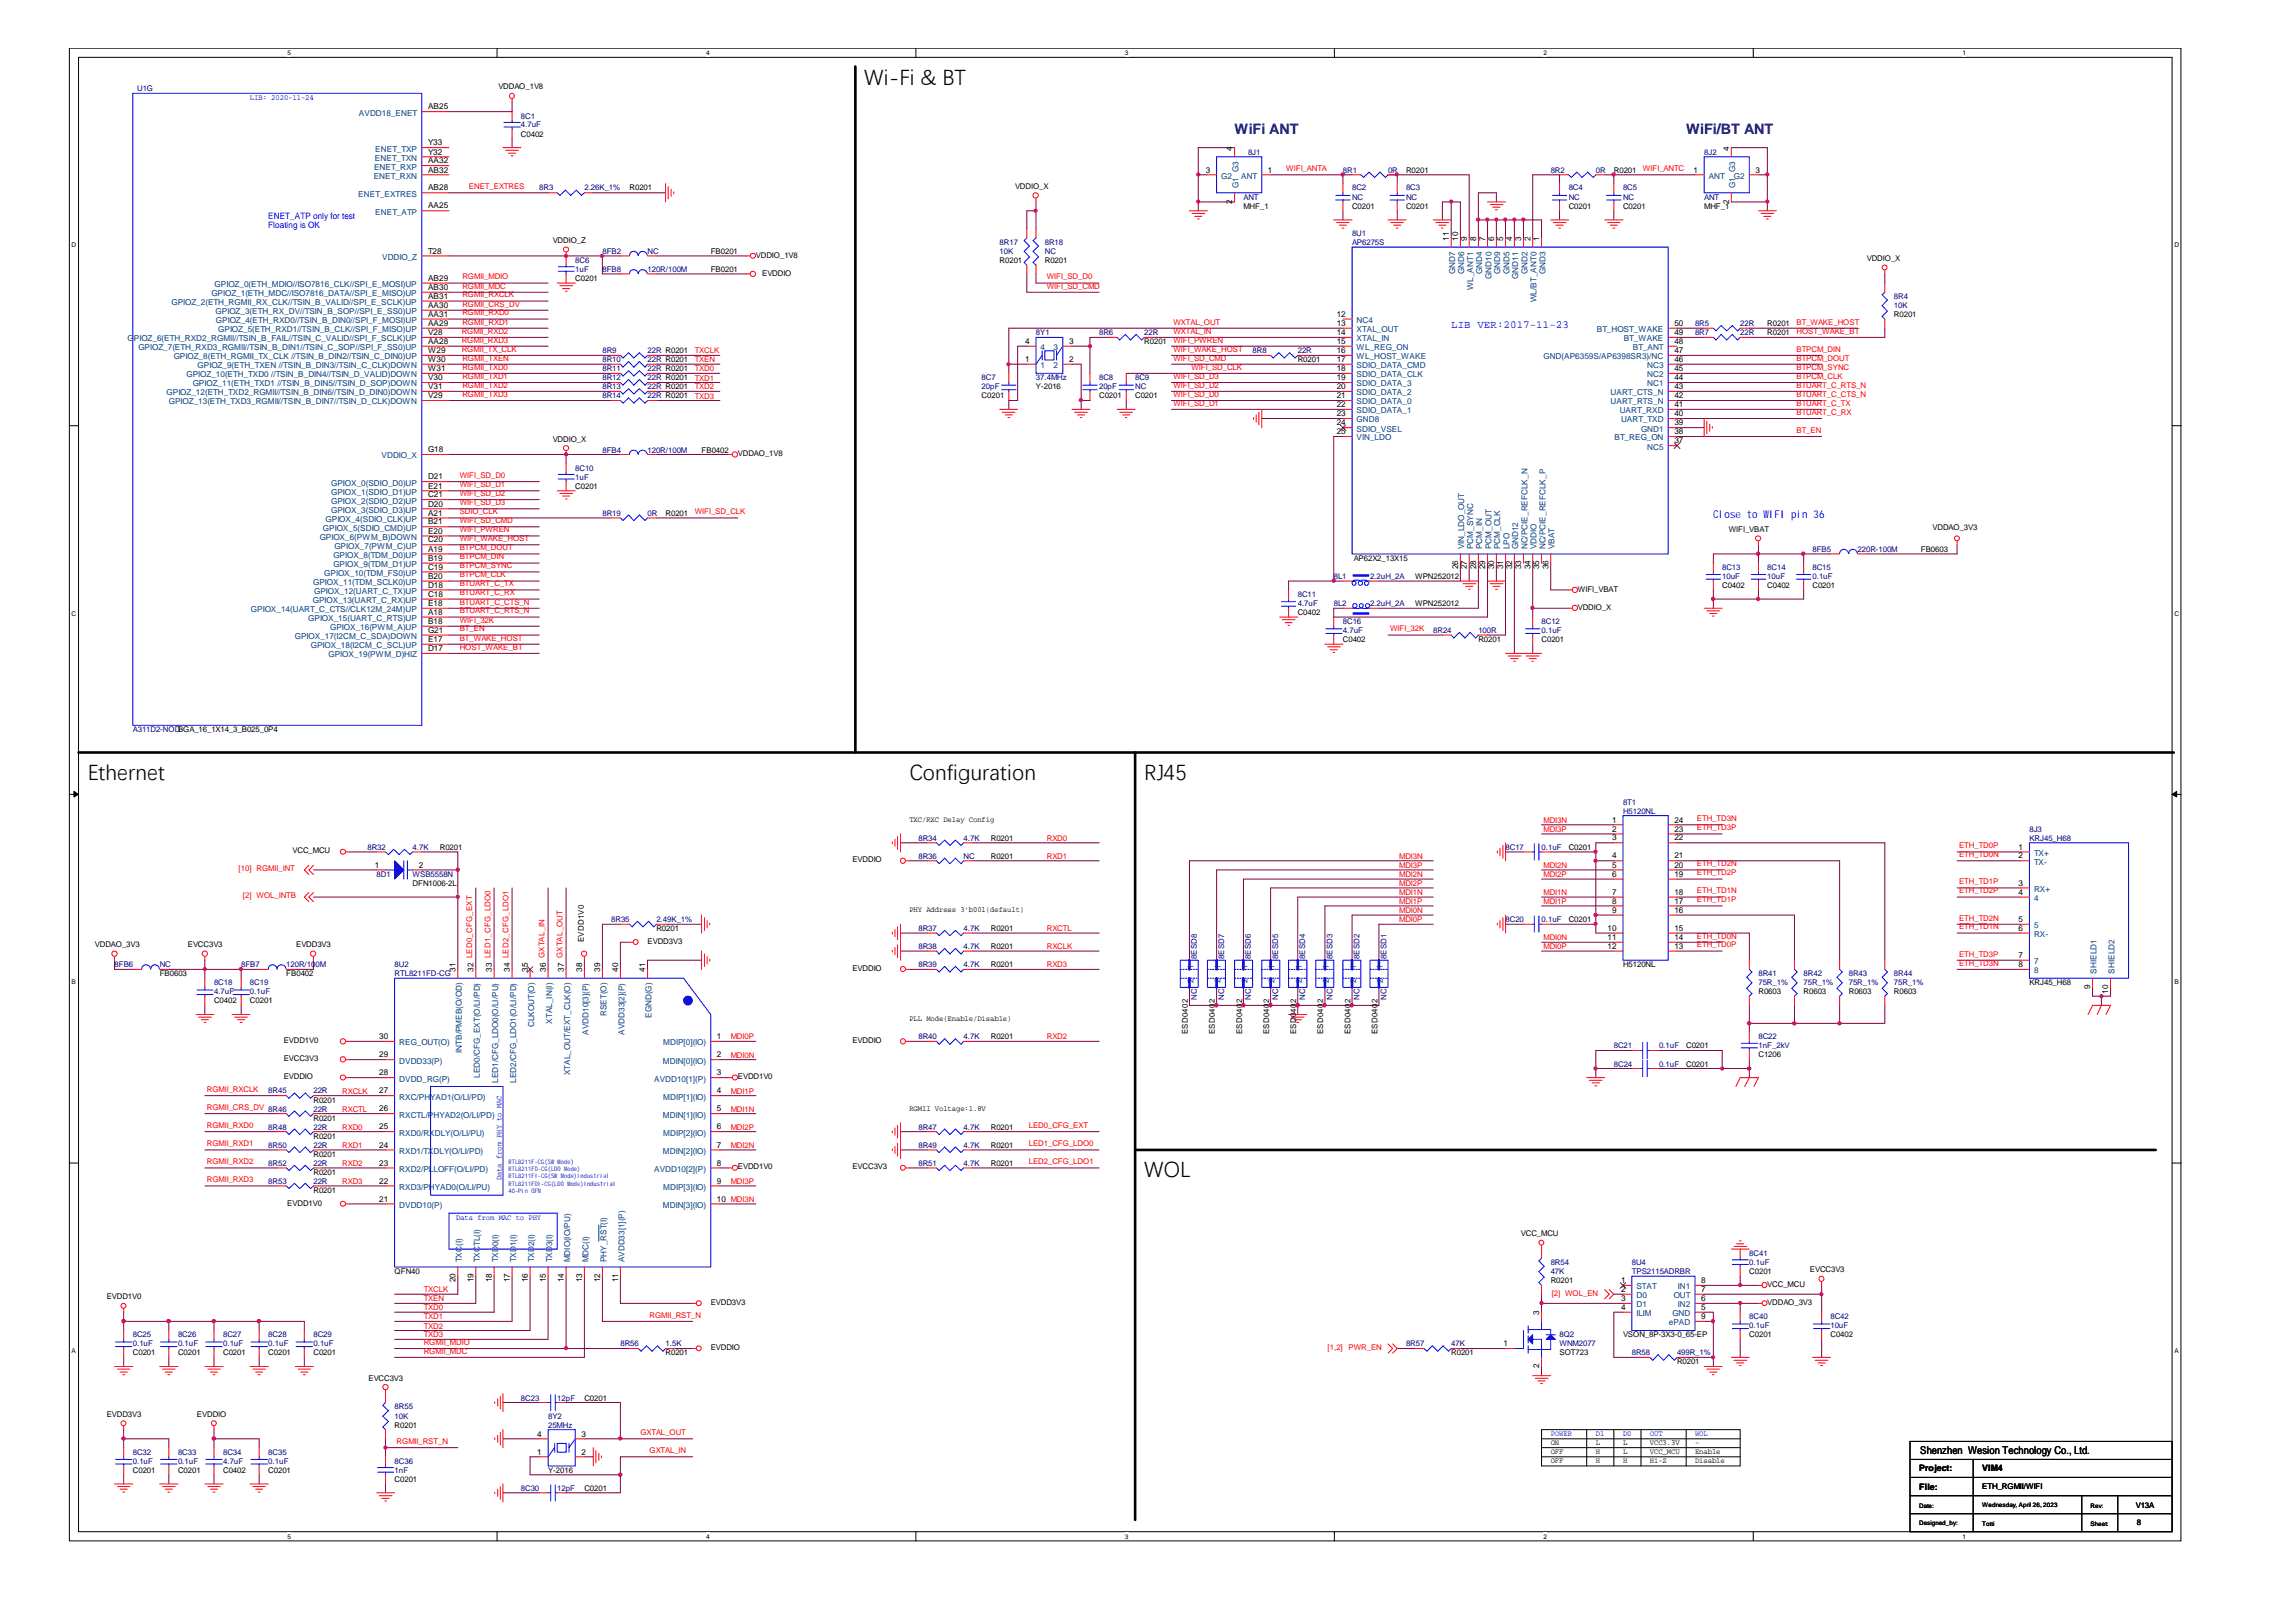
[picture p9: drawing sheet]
<svg xmlns="http://www.w3.org/2000/svg" width="297mm" height="210mm" viewBox="0 0 297 210" stroke-linecap="round" stroke-linejoin="round" font-family="sans-serif">
<defs><g id="words">
<g font-size="2.8">
<text x="111.8" y="10.9">Wi-Fi &amp; BT</text>
<text x="11.3" y="100.8">Ethernet</text>
<text x="117.6" y="100.8">Configuration</text>
<text x="148" y="100.8">RJ45</text>
<text x="148" y="152.2">WOL</text>
</g>
<g font-size="1.9" fill="#000080">
<text x="159.7" y="17.3">WiFi ANT</text>
<text x="218.1" y="17.3">WiFi/BT ANT</text>
</g>
<g font-size="1.4" fill="#00f">
<text x="187.7" y="42.4">LIB VER:2017-11-23</text>
<text x="221.7" y="67">Close to WIFI pin 36</text>
</g>
<text font-size="1.4" x="248.4" y="188.2">Shenzhen Wesion Technology Co., Ltd.</text>
<g font-size="1.1" fill="#004080">
<text x="46.4" y="15">AVDD18_ENET</text>
<text x="48.3" y="23.1">ENET_RXN</text>
<text x="48.4" y="21.9">ENET_RXP</text>
<text x="48.5" y="20.8">ENET_TXN</text>
<text x="48.6" y="19.6">ENET_TXP</text>
<text x="158" y="23.1">G2</text>
<text x="160.6" y="23.1">ANT</text>
<text x="221.1" y="23.1">ANT</text>
<text x="224.3" y="23.1">G2</text>
<text x="46.4" y="25.5">ENET_EXTRES</text>
<text x="48.6" y="27.8">ENET_ATP</text>
<text x="160.2" y="24.4" transform="rotate(-90 160.2 24.4)">G1 G3</text>
<text x="224.5" y="24.4" transform="rotate(-90 224.5 24.4)">G1 G3</text>
<text x="49.4" y="33.6">VDDIO_Z</text>
<text x="188.3" y="35.5" transform="rotate(-90 188.3 35.5)">GND7</text>
<text x="189.4" y="35.5" transform="rotate(-90 189.4 35.5)">GND6</text>
<text x="191.8" y="35.5" transform="rotate(-90 191.8 35.5)">GND4</text>
<text x="194.1" y="35.5" transform="rotate(-90 194.1 35.5)">GND9</text>
<text x="195.3" y="35.5" transform="rotate(-90 195.3 35.5)">GND5</text>
<text x="197.6" y="35.5" transform="rotate(-90 197.6 35.5)">GND2</text>
<text x="199.9" y="35.5" transform="rotate(-90 199.9 35.5)">GND3</text>
<text x="22.2" y="39.5">GPIOZ_2(ETH_RGMII_RX_CLK//TSIN_B_VALID//SPI_E_SCLK)UP</text>
<text x="27.3" y="38.3">GPIOZ_1(ETH_MDC//ISO7816_DATA//SPI_E_MISO)UP</text>
<text x="27.8" y="37.1">GPIOZ_0(ETH_MDIO//ISO7816_CLK//SPI_E_MOSI)UP</text>
<text x="27.9" y="40.7">GPIOZ_3(ETH_RX_DV//TSIN_B_SOP//SPI_E_SS0)UP</text>
<text x="27.9" y="41.8">GPIOZ_4(ETH_RXD0//TSIN_B_DIN0//SPI_F_MOSI)UP</text>
<text x="175.5" y="41.8">NC4</text>
<text x="190.6" y="37.5" transform="rotate(-90 190.6 37.5)">WL_ANT1</text>
<text x="193" y="36.1" transform="rotate(-90 193 36.1)">GND10</text>
<text x="196.4" y="36.1" transform="rotate(-90 196.4 36.1)">GND11</text>
<text x="198.8" y="39.1" transform="rotate(-90 198.8 39.1)">WL/BT_ANT0</text>
<text x="16.5" y="44.2">G</text>
<text x="17.3" y="44.2">PIOZ_6(ETH_RXD2_RGMII//TSIN_B_FAIL//TSIN_C_VALID//SPI_F_SCLK)UP</text>
<text x="17.9" y="45.3">GPIOZ_7(ETH_RXD3_RGMII//TSIN_B_DIN1//TSIN_C_SOP//SPI_F_SS0)UP</text>
<text x="22.5" y="46.5">GPIOZ_8(ETH_RGMII_TX_CLK //TSIN_B_DIN2//TSIN_C_DIN0)UP</text>
<text x="25.6" y="47.6">GPIOZ_9(ETH_TXEN //TSIN_B_DIN3//TSIN_C_CLK)DOWN</text>
<text x="28.2" y="43">GPIOZ_5(ETH_RXD1//TSIN_B_CLK//SPI_F_MISO)UP</text>
<text x="134.6" y="47.6">1</text>
<text x="134.6" y="45.3">4</text>
<text x="136.3" y="47.6">2</text>
<text x="136.3" y="45.3">3</text>
<text x="175.5" y="44.2">XTAL_IN</text>
<text x="175.5" y="46.5">WL_HOST_WAKE</text>
<text x="175.5" y="47.6">SDIO_DATA_CMD</text>
<text x="175.5" y="45.3">WL_REG_ON</text>
<text x="175.5" y="43">XTAL_OUT</text>
<text x="199.7" y="46.5">GND(AP6359S/AP6398SR3)/NC</text>
<text x="206.6" y="43">BT_HOST_WAKE</text>
<text x="210.1" y="44.2">BT_WAKE</text>
<text x="211.2" y="45.3">BT_ANT</text>
<text x="213.1" y="47.6">NC3</text>
<text x="21.5" y="51.2">GPIOZ_12(ETH_TXD2_RGMII//TSIN_B_DIN6//TSIN_D_DIN0)DOWN</text>
<text x="21.8" y="52.3">GPIOZ_13(ETH_TXD3_RGMII//TSIN_B_DIN7//TSIN_D_CLK)DOWN</text>
<text x="24.1" y="48.8">GPIOZ_10(ETH_TXD0 //TSIN_B_DIN4//TSIN_D_VALID)DOWN</text>
<text x="24.9" y="50">GPIOZ_11(ETH_TXD1 //TSIN_B_DIN5//TSIN_D_SOP)DOWN</text>
<text x="175.5" y="51.2">SDIO_DATA_2</text>
<text x="175.5" y="52.3">SDIO_DATA_0</text>
<text x="175.5" y="48.8">SDIO_DATA_CLK</text>
<text x="175.5" y="53.5">SDIO_DATA_1</text>
<text x="175.5" y="50">SDIO_DATA_3</text>
<text x="208.4" y="52.3">UART_RTS_N</text>
<text x="208.4" y="51.2">UART_CTS_N</text>
<text x="209.5" y="53.5">UART_RXD</text>
<text x="213.1" y="50">NC1</text>
<text x="213.1" y="48.8">NC2</text>
<text x="49.4" y="59.3">VDDIO_X</text>
<text x="175.5" y="54.7">GND8</text>
<text x="175.5" y="57">VIN_LDO</text>
<text x="175.5" y="55.9">SDIO_VSEL</text>
<text x="208.9" y="57">BT_REG_ON</text>
<text x="209.7" y="54.7">UART_TXD</text>
<text x="212.3" y="55.9">GND1</text>
<text x="213.1" y="58.2">NC5</text>
<text x="42.8" y="62.8">GPIOX_0(SDIO_D0)UP</text>
<text x="42.8" y="64">GPIOX_1(SDIO_D1)UP</text>
<text x="42.8" y="65.2">GPIOX_2(SDIO_D2)UP</text>
<text x="41.4" y="69.9">GPIOX_6(PWM_B)DOWN</text>
<text x="41.8" y="68.7">GPIOX_5(SDIO_CMD)UP</text>
<text x="42.1" y="67.5">GPIOX_4(SDIO_CLK)UP</text>
<text x="42.8" y="66.4">GPIOX_3(SDIO_D3)UP</text>
<text x="43.3" y="71">GPIOX_7(PWM_C)UP</text>
<text x="189.4" y="71.1" transform="rotate(-90 189.4 71.1)">VIN_LDO_OUT</text>
<text x="190.6" y="71.1" transform="rotate(-90 190.6 71.1)">PCM_SYNC</text>
<text x="191.8" y="71.1" transform="rotate(-90 191.8 71.1)">PCM_IN</text>
<text x="193" y="71.1" transform="rotate(-90 193 71.1)">PCM_OUT</text>
<text x="194.1" y="71.1" transform="rotate(-90 194.1 71.1)">PCM_CLK</text>
<text x="195.3" y="71.1" transform="rotate(-90 195.3 71.1)">LPO</text>
<text x="196.4" y="71.1" transform="rotate(-90 196.4 71.1)">GND12</text>
<text x="197.6" y="71.1" transform="rotate(-90 197.6 71.1)">NC/PCIE_REFCLK_N</text>
<text x="198.8" y="71.1" transform="rotate(-90 198.8 71.1)">VDDIO</text>
<text x="199.9" y="71.1" transform="rotate(-90 199.9 71.1)">NC/PCIE_REFCLK_P</text>
<text x="201.1" y="71.1" transform="rotate(-90 201.1 71.1)">VBAT</text>
<text x="40.5" y="75.7">GPIOX_11(TDM_SCLK0)UP</text>
<text x="40.6" y="76.8">GPIOX_12(UART_C_TX)UP</text>
<text x="42" y="74.5">GPIOX_10(TDM_FS0)UP</text>
<text x="43.1" y="72.2">GPIOX_8(TDM_D0)UP</text>
<text x="43.1" y="73.4">GPIOX_9(TDM_D1)UP</text>
<text x="32.5" y="79.2">GPIOX_14(UART_C_CTS//CLK12M_24M)UP</text>
<text x="38.1" y="82.7">GPIOX_17(I2CM_C_SDA)DOWN</text>
<text x="39.9" y="80.4">GPIOX_15(UART_C_RTS)UP</text>
<text x="40.2" y="83.9">GPIOX_18(I2CM_C_SCL)UP</text>
<text x="40.5" y="78">GPIOX_13(UART_C_RX)UP</text>
<text x="42.7" y="81.5">GPIOX_16(PWM_A)UP</text>
<text x="42.5" y="85.1">GPIOX_19(PWM_D)HIZ</text>
<text x="263.1" y="110.8">TX+</text>
<text x="263.1" y="111.9">TX-</text>
<text x="263.1" y="115.4">RX+</text>
<text x="263.1" y="116.6">4</text>
<text x="154.4" y="125.4" transform="rotate(-90 154.4 125.4)">1</text>
<text x="157.9" y="125.4" transform="rotate(-90 157.9 125.4)">1</text>
<text x="161.4" y="125.4" transform="rotate(-90 161.4 125.4)">1</text>
<text x="164.9" y="125.4" transform="rotate(-90 164.9 125.4)">1</text>
<text x="168.4" y="125.4" transform="rotate(-90 168.4 125.4)">1</text>
<text x="171.9" y="125.4" transform="rotate(-90 171.9 125.4)">1</text>
<text x="175.4" y="125.4" transform="rotate(-90 175.4 125.4)">1</text>
<text x="178.9" y="125.4" transform="rotate(-90 178.9 125.4)">1</text>
<text x="263.1" y="121.3">RX-</text>
<text x="263.1" y="124.8">7</text>
<text x="263.1" y="126">8</text>
<text x="263.1" y="120.1">5</text>
<text x="271.2" y="126" transform="rotate(-90 271.2 126)">SHIELD1</text>
<text x="273.6" y="126" transform="rotate(-90 273.6 126)">SHIELD2</text>
<text x="78.4" y="131.5" transform="rotate(-90 78.4 131.5)">RSET(O)</text>
<text x="84.3" y="131.7" transform="rotate(-90 84.3 131.7)">EGND(G)</text>
<text x="154.4" y="127.2" transform="rotate(-90 154.4 127.2)">2</text>
<text x="157.9" y="127.2" transform="rotate(-90 157.9 127.2)">2</text>
<text x="161.4" y="127.2" transform="rotate(-90 161.4 127.2)">2</text>
<text x="164.9" y="127.2" transform="rotate(-90 164.9 127.2)">2</text>
<text x="168.4" y="127.2" transform="rotate(-90 168.4 127.2)">2</text>
<text x="171.9" y="127.2" transform="rotate(-90 171.9 127.2)">2</text>
<text x="175.4" y="127.2" transform="rotate(-90 175.4 127.2)">2</text>
<text x="178.9" y="127.2" transform="rotate(-90 178.9 127.2)">2</text>
<text x="51.6" y="137.6">DVDD33(P)</text>
<text x="51.6" y="135.3">REG_OUT(O)</text>
<text x="59.7" y="136.3" transform="rotate(-90 59.7 136.3)">INTB/PMEB(O/OD)</text>
<text x="69.1" y="132.9" transform="rotate(-90 69.1 132.9)">CLKOUT(O)</text>
<text x="71.4" y="132.5" transform="rotate(-90 71.4 132.5)">XTAL_IN(I)</text>
<text x="76.1" y="133.9" transform="rotate(-90 76.1 133.9)">AVDD10[3](P)</text>
<text x="80.8" y="133.9" transform="rotate(-90 80.8 133.9)">AVDD33[2](P)</text>
<text x="85.8" y="137.6">MDIN[0](IO)</text>
<text x="85.8" y="135.3">MDIP[0](IO)</text>
<text x="51.6" y="142.3">RXC/PHYAD1(O/LI/PD)</text>
<text x="51.6" y="140">DVDD_RG(P)</text>
<text x="62.1" y="139.5" transform="rotate(-90 62.1 139.5)">LED0/CFG_EXT(O/LI/PD)</text>
<text x="64.4" y="140.1" transform="rotate(-90 64.4 140.1)">LED1/CFG_LDO0(O/LI/PU)</text>
<text x="66.8" y="140.1" transform="rotate(-90 66.8 140.1)">LED2/CFG_LDO1(O/LI/PD)</text>
<text x="73.7" y="139.2" transform="rotate(-90 73.7 139.2)">XTAL_OUT/EXT_CLK(O)</text>
<text x="84.6" y="140">AVDD10[1](P)</text>
<text x="85.8" y="142.3">MDIP[1](IO)</text>
<text x="51.6" y="144.6">RXCTL/PHYAD2(O/LI/PD)</text>
<text x="51.6" y="147">RXD0/RXDLY(O/LI/PU)</text>
<text x="51.6" y="149.3">RXD1/TXDLY(O/LI/PD)</text>
<text x="85.8" y="144.6">MDIN[1](IO)</text>
<text x="85.8" y="149.3">MDIN[2](IO)</text>
<text x="85.8" y="147">MDIP[2](IO)</text>
<text x="51.6" y="151.7">RXD2/PLLOFF(O/LI/PD)</text>
<text x="51.6" y="154">RXD3/PHYAD0(O/LI/PU)</text>
<text x="84.6" y="151.7">AVDD10[2](P)</text>
<text x="85.8" y="154">MDIP[3](IO)</text>
<text x="51.6" y="156.3">DVDD10(P)</text>
<text x="85.8" y="156.3">MDIN[3](IO)</text>
<text x="59.7" y="163.4" transform="rotate(-90 59.7 163.4)">TXC(I)</text>
<text x="62.1" y="163.4" transform="rotate(-90 62.1 163.4)">TXCTL(I)</text>
<text x="64.4" y="163.4" transform="rotate(-90 64.4 163.4)">TXD0(I)</text>
<text x="66.8" y="163.4" transform="rotate(-90 66.8 163.4)">TXD1(I)</text>
<text x="69.1" y="163.4" transform="rotate(-90 69.1 163.4)">TXD2(I)</text>
<text x="71.4" y="163.4" transform="rotate(-90 71.4 163.4)">TXD3(I)</text>
<text x="73.7" y="163.4" transform="rotate(-90 73.7 163.4)">MDIO(IO/PU)</text>
<text x="76.1" y="163.4" transform="rotate(-90 76.1 163.4)">MDC(I)</text>
<text x="78.4" y="163.4" transform="rotate(-90 78.4 163.4)">PHY_RST(I)</text>
<text x="80.8" y="163.4" transform="rotate(-90 80.8 163.4)">AVDD33[1](P)</text>
<text x="211.7" y="166.8">STAT</text>
<text x="211.7" y="168">D0</text>
<text x="216.5" y="168">OUT</text>
<text x="217.1" y="166.8">IN1</text>
<text x="211.7" y="169.2">D1</text>
<text x="211.7" y="170.3">ILIM</text>
<text x="215.9" y="171.5">ePAD</text>
<text x="216.4" y="170.3">GND</text>
<text x="217.1" y="169.2">IN2</text>
</g>
<g font-size="1.1">
<text x="55.4" y="14.2">AB25</text>
<text x="55.4" y="22.3">AB32</text>
<text x="55.4" y="18.8">Y33</text>
<text x="55.4" y="21.1">AA32</text>
<text x="55.4" y="20">Y32</text>
<text x="156" y="22.3">3</text>
<text x="159.4" y="19.5" transform="rotate(-90 159.4 19.5)">4</text>
<text x="164" y="22.3">1</text>
<text x="219.1" y="22.3">1</text>
<text x="223.7" y="19.5" transform="rotate(-90 223.7 19.5)">4</text>
<text x="227.1" y="22.3">3</text>
<text x="55.4" y="24.7">AB28</text>
<text x="55.4" y="27">AA25</text>
<text x="159.4" y="26.3" transform="rotate(-90 159.4 26.3)">2</text>
<text x="223.7" y="26.3" transform="rotate(-90 223.7 26.3)">2</text>
<text x="55.4" y="32.8">T28</text>
<text x="187.5" y="31.2" transform="rotate(-90 187.5 31.2)">11</text>
<text x="188.6" y="31.2" transform="rotate(-90 188.6 31.2)">10</text>
<text x="189.8" y="31.2" transform="rotate(-90 189.8 31.2)">9</text>
<text x="191" y="31.2" transform="rotate(-90 191 31.2)">8</text>
<text x="192.2" y="31.2" transform="rotate(-90 192.2 31.2)">7</text>
<text x="193.3" y="31.2" transform="rotate(-90 193.3 31.2)">6</text>
<text x="194.5" y="31.2" transform="rotate(-90 194.5 31.2)">5</text>
<text x="195.6" y="31.2" transform="rotate(-90 195.6 31.2)">4</text>
<text x="196.8" y="31.2" transform="rotate(-90 196.8 31.2)">3</text>
<text x="198" y="31.2" transform="rotate(-90 198 31.2)">2</text>
<text x="199.1" y="31.2" transform="rotate(-90 199.1 31.2)">1</text>
<text x="55.4" y="36.3">AB29</text>
<text x="55.4" y="37.5">AB30</text>
<text x="55.4" y="39.8">AA30</text>
<text x="55.4" y="41">AA31</text>
<text x="55.4" y="38.7">AB31</text>
<text x="172.9" y="41">12</text>
<text x="55.4" y="42.2">AA29</text>
<text x="55.4" y="44.5">AA28</text>
<text x="55.4" y="45.7">W29</text>
<text x="55.4" y="43.4">V28</text>
<text x="55.4" y="46.8">W30</text>
<text x="132.6" y="46.8">1</text>
<text x="132.6" y="44.5">4</text>
<text x="138.3" y="46.8">2</text>
<text x="138.3" y="44.5">3</text>
<text x="172.9" y="43.4">14</text>
<text x="172.9" y="45.7">16</text>
<text x="172.9" y="46.8">17</text>
<text x="172.9" y="44.5">15</text>
<text x="172.9" y="42.2">13</text>
<text x="216.6" y="43.4">49</text>
<text x="216.6" y="44.5">48</text>
<text x="216.6" y="45.7">47</text>
<text x="216.6" y="42.2">50</text>
<text x="216.6" y="46.8">46</text>
<text x="55.4" y="48">W31</text>
<text x="55.4" y="49.2">V30</text>
<text x="55.4" y="50.3">V31</text>
<text x="55.4" y="51.5">V29</text>
<text x="172.9" y="50.3">20</text>
<text x="172.9" y="51.5">21</text>
<text x="172.9" y="48">18</text>
<text x="172.9" y="52.7">22</text>
<text x="172.9" y="49.2">19</text>
<text x="172.9" y="53.9">23</text>
<text x="216.6" y="53.9">40</text>
<text x="216.6" y="52.7">41</text>
<text x="216.6" y="49.2">44</text>
<text x="216.6" y="51.5">42</text>
<text x="216.6" y="50.3">43</text>
<text x="216.6" y="48">45</text>
<text x="55.4" y="58.5">G18</text>
<text x="172.9" y="56.2">25</text>
<text x="172.9" y="55">24</text>
<text x="216.6" y="55">39</text>
<text x="216.6" y="57.4">37</text>
<text x="216.6" y="56.2">38</text>
<text x="55.4" y="62">D21</text>
<text x="55.4" y="63.2">E21</text>
<text x="55.4" y="64.4">C21</text>
<text x="55.4" y="65.5">D20</text>
<text x="55.4" y="69.1">E20</text>
<text x="55.4" y="70.2">C20</text>
<text x="55.4" y="71.4">A19</text>
<text x="55.4" y="66.7">A21</text>
<text x="55.4" y="67.9">B21</text>
<text x="55.4" y="72.6">B19</text>
<text x="55.4" y="73.7">C19</text>
<text x="55.4" y="74.9">B20</text>
<text x="55.4" y="76">D18</text>
<text x="55.4" y="77.2">C18</text>
<text x="188.6" y="73.7" transform="rotate(-90 188.6 73.7)">26</text>
<text x="189.8" y="73.7" transform="rotate(-90 189.8 73.7)">27</text>
<text x="191" y="73.7" transform="rotate(-90 191 73.7)">28</text>
<text x="192.2" y="73.7" transform="rotate(-90 192.2 73.7)">29</text>
<text x="193.3" y="73.7" transform="rotate(-90 193.3 73.7)">30</text>
<text x="194.5" y="73.7" transform="rotate(-90 194.5 73.7)">31</text>
<text x="195.6" y="73.7" transform="rotate(-90 195.6 73.7)">32</text>
<text x="196.8" y="73.7" transform="rotate(-90 196.8 73.7)">33</text>
<text x="198" y="73.7" transform="rotate(-90 198 73.7)">34</text>
<text x="199.1" y="73.7" transform="rotate(-90 199.1 73.7)">35</text>
<text x="200.3" y="73.7" transform="rotate(-90 200.3 73.7)">36</text>
<text x="55.4" y="78.4">E18</text>
<text x="55.4" y="79.6">A18</text>
<text x="55.4" y="83.1">E17</text>
<text x="55.4" y="80.7">B18</text>
<text x="55.4" y="81.9">G21</text>
<text x="55.4" y="84.3">D17</text>
<text x="208.6" y="106.4">1</text>
<text x="208.6" y="107.6">2</text>
<text x="216.6" y="107.6">23</text>
<text x="216.6" y="106.4">24</text>
<text x="48.5" y="112.3">1</text>
<text x="54.2" y="112.3">2</text>
<text x="208.6" y="108.8">3</text>
<text x="208.6" y="111.1">4</text>
<text x="208.6" y="112.3">5</text>
<text x="208.6" y="113.5">6</text>
<text x="216.6" y="113.5">19</text>
<text x="216.6" y="112.3">20</text>
<text x="216.6" y="111.1">21</text>
<text x="216.6" y="108.8">22</text>
<text x="261.2" y="110">1</text>
<text x="261.2" y="111.1">2</text>
<text x="208.6" y="115.8">7</text>
<text x="208.6" y="116.9">8</text>
<text x="208.6" y="118.1">9</text>
<text x="216.6" y="118.1">16</text>
<text x="216.6" y="116.9">17</text>
<text x="216.6" y="115.8">18</text>
<text x="261.2" y="114.6">3</text>
<text x="261.2" y="115.8">4</text>
<text x="261.2" y="119.3">5</text>
<text x="58.9" y="125.8" transform="rotate(-90 58.9 125.8)">31</text>
<text x="61.3" y="125.8" transform="rotate(-90 61.3 125.8)">32 LED0_CFG_EXT</text>
<text x="63.6" y="125.8" transform="rotate(-90 63.6 125.8)">33 LED1_CFG_LDO0</text>
<text x="66" y="125.8" transform="rotate(-90 66 125.8)">34 LED2_CFG_LDO1</text>
<text x="68.3" y="125.8" transform="rotate(-90 68.3 125.8)">35</text>
<text x="70.6" y="125.8" transform="rotate(-90 70.6 125.8)">36 GXTAL_IN</text>
<text x="72.9" y="125.8" transform="rotate(-90 72.9 125.8)">37 GXTAL_OUT</text>
<text x="75.3" y="125.8" transform="rotate(-90 75.3 125.8)">38</text>
<text x="77.6" y="125.8" transform="rotate(-90 77.6 125.8)">39</text>
<text x="80" y="125.8" transform="rotate(-90 80 125.8)">40</text>
<text x="83.5" y="125.8" transform="rotate(-90 83.5 125.8)">41</text>
<text x="208" y="120.5">10</text>
<text x="208" y="121.6">11</text>
<text x="208" y="122.8">12</text>
<text x="216.6" y="122.8">13</text>
<text x="216.6" y="121.6">14</text>
<text x="216.6" y="120.5">15</text>
<text x="261.2" y="120.5">6</text>
<text x="261.2" y="124">7</text>
<text x="261.2" y="125.2">8</text>
<text x="270.4" y="128" transform="rotate(-90 270.4 128)">9</text>
<text x="272.8" y="128.6" transform="rotate(-90 272.8 128.6)">10</text>
<text x="49.1" y="136.8">29</text>
<text x="49.1" y="134.5">30</text>
<text x="92.8" y="136.8">2</text>
<text x="92.8" y="134.5">1</text>
<text x="49.1" y="143.8">26</text>
<text x="49.1" y="141.5">27</text>
<text x="49.1" y="139.2">28</text>
<text x="92.8" y="143.8">5</text>
<text x="92.8" y="139.2">3</text>
<text x="92.8" y="141.5">4</text>
<text x="49.1" y="146.1">25</text>
<text x="49.1" y="148.5">24</text>
<text x="92.8" y="148.5">7</text>
<text x="92.8" y="146.1">6</text>
<text x="49.1" y="155.5">21</text>
<text x="49.1" y="150.8">23</text>
<text x="49.1" y="153.2">22</text>
<text x="92.8" y="155.5">10 MDI3N</text>
<text x="92.8" y="150.8">8</text>
<text x="92.8" y="153.2">9</text>
<text x="58.9" y="166" transform="rotate(-90 58.9 166)">20</text>
<text x="61.3" y="166" transform="rotate(-90 61.3 166)">19</text>
<text x="63.6" y="166" transform="rotate(-90 63.6 166)">18</text>
<text x="66" y="166" transform="rotate(-90 66 166)">17</text>
<text x="68.3" y="166" transform="rotate(-90 68.3 166)">16</text>
<text x="70.6" y="166" transform="rotate(-90 70.6 166)">15</text>
<text x="72.9" y="166" transform="rotate(-90 72.9 166)">14</text>
<text x="75.3" y="166" transform="rotate(-90 75.3 166)">13</text>
<text x="77.6" y="166" transform="rotate(-90 77.6 166)">12</text>
<text x="80" y="166" transform="rotate(-90 80 166)">11</text>
<text x="209.7" y="166">1</text>
<text x="209.7" y="167.2">2</text>
<text x="220.1" y="167.2">7</text>
<text x="220.1" y="166">8</text>
<text x="199.1" y="170.2" transform="rotate(-90 199.1 170.2)">3</text>
<text x="209.7" y="168.4">3</text>
<text x="209.7" y="169.5">4</text>
<text x="220.1" y="169.5">5</text>
<text x="220.1" y="168.4">6</text>
<text x="220.1" y="170.7">9</text>
<text x="194.5" y="174.2">1</text>
<text x="199.1" y="177.1" transform="rotate(-90 199.1 177.1)">2</text>
<text x="69.5" y="185.9">4</text>
<text x="75.2" y="185.9">3</text>
<text x="69.5" y="188.2">1</text>
<text x="75.2" y="188.2">2</text>
<text x="248.3" y="190.4">Project:</text>
<text x="256.5" y="190.4">VIM4</text>
<text x="248.3" y="192.8">File:</text>
</g>
<g font-size="1.1" fill="#00f">
<text x="34.7" y="28.4">ENET_ATP only for test</text>
<text x="34.7" y="29.6">Floating is OK</text>
</g>
<g font-size="1" fill="#000080">
<text x="17.7" y="11.8">U1G</text>
<text x="67.4" y="15.3">8C1</text>
<text x="67.4" y="16.5">4.7uF</text>
<text x="161.5" y="20">8J1</text>
<text x="173.7" y="22.3">8R1</text>
<text x="179.6" y="22.3">0R</text>
<text x="200.6" y="22.3">8R2</text>
<text x="206.5" y="22.3">0R</text>
<text x="220.5" y="20">8J2</text>
<text x="69.8" y="24.7">8R3</text>
<text x="75.6" y="24.7">2.26K_1%</text>
<text x="160.9" y="25.8">ANT</text>
<text x="174.9" y="24.7">8C2</text>
<text x="174.9" y="25.8">NC</text>
<text x="181.9" y="24.7">8C3</text>
<text x="181.9" y="25.8">NC</text>
<text x="202.9" y="24.7">8C4</text>
<text x="202.9" y="25.8">NC</text>
<text x="210" y="24.7">8C5</text>
<text x="210" y="25.8">NC</text>
<text x="220.5" y="25.8">ANT</text>
<text x="74.4" y="34">8C6</text>
<text x="74.4" y="35.2">1uF</text>
<text x="77.9" y="35.2">8FB8</text>
<text x="77.9" y="32.9">8FB2</text>
<text x="83.8" y="35.2">120R/100M</text>
<text x="83.8" y="32.9">NC</text>
<text x="129.3" y="31.7">8R17</text>
<text x="129.3" y="32.9">10K</text>
<text x="135.2" y="31.7">8R18</text>
<text x="135.2" y="32.9">NC</text>
<text x="174.9" y="30.5">8U1</text>
<text x="174.9" y="31.7">AP6275S</text>
<text x="245" y="38.7">8R4</text>
<text x="245" y="39.8">10K</text>
<text x="77.9" y="46.9">8R10</text>
<text x="77.9" y="45.7">8R9</text>
<text x="83.8" y="46.9">22R R0201</text>
<text x="83.8" y="45.7">22R R0201</text>
<text x="134" y="43.4">8Y1</text>
<text x="142.2" y="43.4">8R6</text>
<text x="148" y="43.4">22R</text>
<text x="162.1" y="45.7">8R8</text>
<text x="167.9" y="45.7">22R</text>
<text x="219.3" y="42.2">8R5</text>
<text x="219.3" y="43.4">8R7</text>
<text x="225.1" y="42.2">22R</text>
<text x="225.1" y="43.4">22R</text>
<text x="77.9" y="51.5">8R14</text>
<text x="77.9" y="49.2">8R12</text>
<text x="77.9" y="48">8R11</text>
<text x="77.9" y="50.4">8R13</text>
<text x="83.8" y="51.5">22R R0201</text>
<text x="83.8" y="49.2">22R R0201</text>
<text x="83.8" y="48">22R R0201</text>
<text x="83.8" y="50.4">22R R0201</text>
<text x="127" y="49.2">8C7</text>
<text x="127" y="50.4">20pF</text>
<text x="134" y="49.2">37.4MHz</text>
<text x="142.2" y="49.2">8C8</text>
<text x="142.2" y="50.4">20pF</text>
<text x="146.9" y="49.2">8C9</text>
<text x="146.9" y="50.4">NC</text>
<text x="77.9" y="58.6">8FB4</text>
<text x="83.8" y="58.6">120R/100M</text>
<text x="74.4" y="60.9">8C10</text>
<text x="74.4" y="62.1">1uF</text>
<text x="77.9" y="66.7">8R19</text>
<text x="83.8" y="66.7">0R</text>
<text x="234.5" y="71.4">8FB5</text>
<text x="240.3" y="71.4">220R-100M</text>
<text x="167.9" y="77.2">8C11</text>
<text x="172.6" y="74.9">8L1</text>
<text x="177.2" y="74.9">2.2uH_2A</text>
<text x="222.8" y="73.8">8C13</text>
<text x="222.8" y="74.9">10uF</text>
<text x="228.6" y="73.8">8C14</text>
<text x="228.6" y="74.9">10uF</text>
<text x="234.5" y="73.8">8C15</text>
<text x="234.5" y="74.9">0.1uF</text>
<text x="167.9" y="78.4">4.7uF</text>
<text x="172.6" y="78.4">8L2</text>
<text x="173.7" y="80.7">8C16</text>
<text x="173.7" y="81.9">4.7uF</text>
<text x="177.2" y="78.4">2.2uH_2A</text>
<text x="185.4" y="81.9">8R24</text>
<text x="191.3" y="81.9">100R</text>
<text x="199.4" y="80.7">8C12</text>
<text x="199.4" y="81.9">0.1uF</text>
<text x="17.2" y="94.8">A311D2-NODBGA_16_1X14_3_B025_0P4</text>
<text x="210" y="104.1">8T1</text>
<text x="210" y="105.3">H5120NL</text>
<text x="262.6" y="107.6">8J3</text>
<text x="47.5" y="110">8R32</text>
<text x="48.7" y="113.5">8D1</text>
<text x="53.4" y="113.5">WSB5558N</text>
<text x="53.4" y="110">4.7K</text>
<text x="118.8" y="108.8">8R34</text>
<text x="118.8" y="111.1">8R36</text>
<text x="124.7" y="108.8">4.7K</text>
<text x="124.7" y="111.1">NC</text>
<text x="194.8" y="110">8C17</text>
<text x="199.4" y="110">0.1uF</text>
<text x="262.6" y="108.8">KRJ45_H68</text>
<text x="79.1" y="119.3">8R35</text>
<text x="84.9" y="119.3">2.49K_1%</text>
<text x="194.8" y="119.3">8C20</text>
<text x="199.4" y="119.3">0.1uF</text>
<text x="14.8" y="125.2">8FB6</text>
<text x="20.7" y="125.2">NC</text>
<text x="31.2" y="125.2">8FB7</text>
<text x="37" y="125.2">120R/100M</text>
<text x="51.1" y="125.2">8U2</text>
<text x="118.8" y="120.5">8R37</text>
<text x="118.8" y="125.2">8R39</text>
<text x="118.8" y="122.8">8R38</text>
<text x="124.7" y="120.5">4.7K</text>
<text x="124.7" y="125.2">4.7K</text>
<text x="124.7" y="122.8">4.7K</text>
<text x="154.9" y="124.1" transform="rotate(-90 154.9 124.1)">8ESD8</text>
<text x="158.4" y="124.1" transform="rotate(-90 158.4 124.1)">8ESD7</text>
<text x="161.8" y="124.1" transform="rotate(-90 161.8 124.1)">8ESD6</text>
<text x="165.4" y="124.1" transform="rotate(-90 165.4 124.1)">8ESD5</text>
<text x="168.9" y="124.1" transform="rotate(-90 168.9 124.1)">8ESD4</text>
<text x="172.4" y="124.1" transform="rotate(-90 172.4 124.1)">8ESD3</text>
<text x="175.9" y="124.1" transform="rotate(-90 175.9 124.1)">8ESD2</text>
<text x="179.4" y="124.1" transform="rotate(-90 179.4 124.1)">8ESD1</text>
<text x="27.7" y="127.5">8C18</text>
<text x="27.7" y="128.7">4.7uF</text>
<text x="32.3" y="127.5">8C19</text>
<text x="32.3" y="128.7">0.1uF</text>
<text x="51.1" y="126.3">RTL8211FD-CG</text>
<text x="154.9" y="129.4" transform="rotate(-90 154.9 129.4)">NC</text>
<text x="158.4" y="129.4" transform="rotate(-90 158.4 129.4)">NC</text>
<text x="161.8" y="129.4" transform="rotate(-90 161.8 129.4)">NC</text>
<text x="165.4" y="129.4" transform="rotate(-90 165.4 129.4)">NC</text>
<text x="168.9" y="129.4" transform="rotate(-90 168.9 129.4)">NC</text>
<text x="172.4" y="129.4" transform="rotate(-90 172.4 129.4)">NC</text>
<text x="175.9" y="129.4" transform="rotate(-90 175.9 129.4)">NC</text>
<text x="179.4" y="129.4" transform="rotate(-90 179.4 129.4)">NC</text>
<text x="227.5" y="126.3">8R41</text>
<text x="227.5" y="127.5">75R_1%</text>
<text x="233.3" y="126.3">8R42</text>
<text x="233.3" y="127.5">75R_1%</text>
<text x="239.2" y="126.3">8R43</text>
<text x="239.2" y="127.5">75R_1%</text>
<text x="245" y="126.3">8R44</text>
<text x="245" y="127.5">75R_1%</text>
<text x="118.8" y="134.5">8R40</text>
<text x="124.7" y="134.5">4.7K</text>
<text x="208.8" y="135.7">8C21</text>
<text x="214.6" y="135.7">0.1uF</text>
<text x="227.5" y="134.5">8C22</text>
<text x="227.5" y="135.7">1nF_2kV</text>
<text x="34.7" y="141.5">8R45</text>
<text x="40.6" y="143.9">22R</text>
<text x="40.6" y="141.5">22R</text>
<text x="208.8" y="138">8C24</text>
<text x="214.6" y="138">0.1uF</text>
<text x="34.7" y="146.2">8R48</text>
<text x="34.7" y="148.5">8R50</text>
<text x="40.6" y="146.2">22R</text>
<text x="40.6" y="148.5">22R</text>
<text x="118.8" y="146.2">8R47</text>
<text x="118.8" y="148.5">8R49</text>
<text x="124.7" y="146.2">4.7K</text>
<text x="124.7" y="148.5">4.7K</text>
<text x="34.7" y="150.8">8R52</text>
<text x="34.7" y="153.2">8R53</text>
<text x="40.6" y="150.8">22R</text>
<text x="40.6" y="153.2">22R</text>
<text x="118.8" y="150.8">8R51</text>
<text x="124.7" y="150.8">4.7K</text>
<text x="200.6" y="163.7">8R54</text>
<text x="200.6" y="164.9">47K</text>
<text x="211.1" y="163.7">8U4</text>
<text x="211.1" y="164.9">TPS2115ADRBR</text>
<text x="226.3" y="162.5">8C41</text>
<text x="226.3" y="163.7">0.1uF</text>
<text x="17.2" y="173.1">8C25</text>
<text x="23" y="173.1">8C26</text>
<text x="28.9" y="173.1">8C27</text>
<text x="34.7" y="173.1">8C28</text>
<text x="40.6" y="173.1">8C29</text>
<text x="201.8" y="173.1">8Q2</text>
<text x="226.3" y="170.7">8C40</text>
<text x="226.3" y="171.9">0.1uF</text>
<text x="236.8" y="170.7">8C42</text>
<text x="236.8" y="171.9">10uF</text>
<text x="17.2" y="174.2">0.1uF</text>
<text x="23" y="174.2">0.1uF</text>
<text x="28.9" y="174.2">0.1uF</text>
<text x="34.7" y="174.2">0.1uF</text>
<text x="40.6" y="174.2">0.1uF</text>
<text x="80.3" y="174.2">8R56</text>
<text x="86.1" y="174.2">1.5K</text>
<text x="181.9" y="174.2">8R57</text>
<text x="187.7" y="174.2">47K</text>
<text x="201.8" y="174.2">WNM2077</text>
<text x="211.1" y="175.4">8R58</text>
<text x="217" y="175.4">499R_1%</text>
<text x="51.1" y="182.4">8R55</text>
<text x="51.1" y="183.6">10K</text>
<text x="67.4" y="181.2">8C23</text>
<text x="70.9" y="183.6">8Y2</text>
<text x="70.9" y="184.8">25MHz</text>
<text x="72.1" y="181.2">12pF</text>
<text x="17.2" y="188.2">8C32</text>
<text x="17.2" y="189.4">0.1uF</text>
<text x="23" y="188.2">8C33</text>
<text x="23" y="189.4">0.1uF</text>
<text x="28.9" y="188.2">8C34</text>
<text x="28.9" y="189.4">4.7uF</text>
<text x="34.7" y="188.2">8C35</text>
<text x="34.7" y="189.4">0.1uF</text>
<text x="51.1" y="189.4">8C36</text>
<text x="51.1" y="190.6">1nF</text>
<text x="67.4" y="192.9">8C30</text>
<text x="72.1" y="192.9">12pF</text>
</g>
<g font-size="1">
<text x="64.5" y="11.6">VDDAO_1V8</text>
<text x="67.4" y="17.7">C0402</text>
<text x="181.9" y="22.3">R0201</text>
<text x="208.8" y="22.3">R0201</text>
<text x="81.4" y="24.7">R0201</text>
<text x="131.3" y="24.4">VDDIO_X</text>
<text x="160.9" y="27">MHF_1</text>
<text x="174.9" y="27">C0201</text>
<text x="181.9" y="27">C0201</text>
<text x="202.9" y="27">C0201</text>
<text x="210" y="27">C0201</text>
<text x="220.5" y="27">MHF_1</text>
<text x="71.5" y="31.4">VDDIO_Z</text>
<text x="91.9" y="35.2">FB0201</text>
<text x="91.9" y="32.9">FB0201</text>
<text x="97.8" y="33.3">VDDIO_1V8</text>
<text x="98.6" y="35.7">EVDDIO</text>
<text x="129.3" y="34">R0201</text>
<text x="135.2" y="34">R0201</text>
<text x="241.5" y="33.8">VDDIO_X</text>
<text x="74.4" y="36.3">C0201</text>
<text x="245" y="41">R0201</text>
<text x="148" y="44.5">R0201</text>
<text x="167.9" y="46.9">R0201</text>
<text x="228.6" y="42.2">R0201</text>
<text x="228.6" y="43.4">R0201</text>
<text x="127" y="51.5">C0201</text>
<text x="134" y="50.4">Y-2016</text>
<text x="142.2" y="51.5">C0201</text>
<text x="146.9" y="51.5">C0201</text>
<text x="71.5" y="57.2">VDDIO_X</text>
<text x="90.8" y="58.6">FB0402</text>
<text x="95.5" y="59">VDDAO_1V8</text>
<text x="74.4" y="63.2">C0201</text>
<text x="86.1" y="66.7">R0201</text>
<text x="223.6" y="68.8">WIFI_VBAT</text>
<text x="248.5" y="71.4">FB0603</text>
<text x="250" y="68.6">VDDAO_3V3</text>
<text x="175.1" y="72.6">AP62X2_13X15</text>
<text x="183.1" y="74.9">WPN252012</text>
<text x="204.1" y="76.6">WIFI_VBAT</text>
<text x="222.8" y="76.1">C0402</text>
<text x="228.6" y="76.1">C0402</text>
<text x="234.5" y="76.1">C0201</text>
<text x="167.9" y="79.6">C0402</text>
<text x="173.7" y="83.1">C0402</text>
<text x="183.1" y="78.4">WPN252012</text>
<text x="191.3" y="83.1">R0201</text>
<text x="199.4" y="83.1">C0201</text>
<text x="204.1" y="78.9">VDDIO_X</text>
<text x="117.6" y="106.4">TXC/RXC Delay Config</text>
<text x="37.8" y="110.4">VCC_MCU</text>
<text x="56.9" y="110">R0201</text>
<text x="110.3" y="111.6">EVDDIO</text>
<text x="128.2" y="108.8">R0201</text>
<text x="128.2" y="111.1">R0201</text>
<text x="202.9" y="110">C0201</text>
<text x="53.4" y="114.7">DFN1006-2L</text>
<text x="117.6" y="118.1">PHY Address 3'b001(default)</text>
<text x="202.9" y="119.3">C0201</text>
<text x="12.3" y="122.6">VDDAO_3V3</text>
<text x="24.3" y="122.6">EVCC3V3</text>
<text x="38.3" y="122.6">EVDD3V3</text>
<text x="75.5" y="121.9" transform="rotate(-90 75.5 121.9)">EVDD1V0</text>
<text x="83.8" y="122.1">EVDD3V3</text>
<text x="84.9" y="120.5">R0201</text>
<text x="110.3" y="125.6">EVDDIO</text>
<text x="128.2" y="120.5">R0201</text>
<text x="128.2" y="125.2">R0201</text>
<text x="128.2" y="122.8">R0201</text>
<text x="210" y="125.2">H5120NL</text>
<text x="20.7" y="126.3">FB0603</text>
<text x="27.7" y="129.8">C0402</text>
<text x="32.3" y="129.8">C0201</text>
<text x="37" y="126.3">FB0402</text>
<text x="227.5" y="128.7">R0603</text>
<text x="233.3" y="128.7">R0603</text>
<text x="239.2" y="128.7">R0603</text>
<text x="245" y="128.7">R0603</text>
<text x="262.6" y="127.5">KRJ45_H68</text>
<text x="36.7" y="137.3">EVCC3V3</text>
<text x="36.7" y="135">EVDD1V0</text>
<text x="110.3" y="135">EVDDIO</text>
<text x="117.6" y="132.1">PLL Mode(Enable/Disable)</text>
<text x="128.2" y="134.5">R0201</text>
<text x="153.7" y="133.8" transform="rotate(-90 153.7 133.8)">ESD0402</text>
<text x="157.2" y="133.8" transform="rotate(-90 157.2 133.8)">ESD0402</text>
<text x="160.7" y="133.8" transform="rotate(-90 160.7 133.8)">ESD0402</text>
<text x="164.2" y="133.8" transform="rotate(-90 164.2 133.8)">ESD0402</text>
<text x="167.7" y="133.8" transform="rotate(-90 167.7 133.8)">ESD0402</text>
<text x="171.2" y="133.8" transform="rotate(-90 171.2 133.8)">ESD0402</text>
<text x="174.7" y="133.8" transform="rotate(-90 174.7 133.8)">ESD0402</text>
<text x="178.2" y="133.8" transform="rotate(-90 178.2 133.8)">ESD0402</text>
<text x="218.1" y="135.7">C0201</text>
<text x="227.5" y="136.8">C1206</text>
<text x="36.7" y="139.6">EVDDIO</text>
<text x="40.6" y="142.7">R0201</text>
<text x="95.5" y="139.6">EVDD1V0</text>
<text x="117.6" y="143.8">RGMII Voltage:1.8V</text>
<text x="218.1" y="138">C0201</text>
<text x="40.6" y="147.3">R0201</text>
<text x="40.6" y="145">R0201</text>
<text x="40.6" y="149.7">R0201</text>
<text x="128.2" y="146.2">R0201</text>
<text x="128.2" y="148.5">R0201</text>
<text x="40.6" y="152">R0201</text>
<text x="40.6" y="154.4">R0201</text>
<text x="95.5" y="151.3">EVDD1V0</text>
<text x="110.3" y="151.3">EVCC3V3</text>
<text x="128.2" y="150.8">R0201</text>
<text x="37.2" y="156">EVDD1V0</text>
<text x="196.8" y="159.9">VCC_MCU</text>
<text x="51.1" y="164.9">QFN40</text>
<text x="200.6" y="166">R0201</text>
<text x="226.3" y="164.9">C0201</text>
<text x="228.6" y="166.5">VCC_MCU</text>
<text x="234.1" y="164.6">EVCC3V3</text>
<text x="13.8" y="168.2">EVDD1V0</text>
<text x="91.9" y="168.8">EVDD3V3</text>
<text x="210" y="173.1">VSON_8P-3X3-0_65-EP</text>
<text x="226.3" y="173.1">C0201</text>
<text x="228.6" y="168.8">VDDAO_3V3</text>
<text x="236.8" y="173.1">C0402</text>
<text x="17.2" y="175.4">C0201</text>
<text x="23" y="175.4">C0201</text>
<text x="28.9" y="175.4">C0201</text>
<text x="34.7" y="175.4">C0201</text>
<text x="40.6" y="175.4">C0201</text>
<text x="47.7" y="178.7">EVCC3V3</text>
<text x="86.1" y="175.4">R0201</text>
<text x="91.9" y="174.7">EVDDIO</text>
<text x="187.7" y="175.4">R0201</text>
<text x="201.8" y="175.4">SOT723</text>
<text x="217" y="176.5">R0201</text>
<text x="13.8" y="183.3">EVDD3V3</text>
<text x="25.5" y="183.3">EVDDIO</text>
<text x="51.1" y="184.8">R0201</text>
<text x="75.6" y="181.2">C0201</text>
<text x="17.2" y="190.6">C0201</text>
<text x="23" y="190.6">C0201</text>
<text x="28.9" y="190.6">C0402</text>
<text x="34.7" y="190.6">C0201</text>
<text x="51.1" y="191.7">C0201</text>
<text x="70.9" y="190.6">Y-2016</text>
<text x="200.6" y="187">ON</text>
<text x="200.6" y="188.2">OFF</text>
<text x="200.6" y="189.4">OFF</text>
<text x="206.5" y="187">L</text>
<text x="206.5" y="188.2">H</text>
<text x="206.5" y="189.4">H</text>
<text x="210" y="188.2">L</text>
<text x="210" y="189.4">H</text>
<text x="210" y="187">L</text>
<text x="213.4" y="187">VCC3.3V</text>
<text x="213.4" y="188.2">VCC_MCU</text>
<text x="213.4" y="189.4">Hi-Z</text>
<text x="219.3" y="188.2">Enable</text>
<text x="219.3" y="189.4">Disable</text>
<text x="219.3" y="187">-</text>
<text x="75.6" y="192.9">C0201</text>
<text x="256.5" y="192.7">ETH_RGMII/WIFI</text>
<text x="276.3" y="195.1">V13A</text>
<text x="276.4" y="197.4">8</text>
</g>
<g font-size="1" fill="#00f">
<text x="32.3" y="12.9">LIB: 2020-11-24</text>
<text x="64.9" y="152.8" transform="rotate(-90 64.9 152.8)">Data from PHY to MAC</text>
<text x="59" y="157.8">Data from MAC to PHY</text>
<text x="200.6" y="185.9">POWER</text>
<text x="206.5" y="185.9">D1</text>
<text x="210" y="185.9">D0</text>
<text x="213.4" y="185.9">OUT</text>
<text x="219.3" y="185.9">WOL</text>
</g>
<g font-size="1" fill="#f00">
<text x="166.4" y="22.2">WIFI_ANTA</text>
<text x="212.6" y="22.2">WIFI_ANTC</text>
<text x="60.7" y="24.5">ENET_EXTRES</text>
<text x="59.8" y="38.5">RGMII_RXCLK</text>
<text x="59.8" y="39.7">RGMII_CRS_DV</text>
<text x="59.8" y="40.8">RGMII_RXD0</text>
<text x="59.8" y="37.4">RGMII_MDC</text>
<text x="59.8" y="36.2">RGMII_MDIO</text>
<text x="135.4" y="36.2">WIFI_SD_D0</text>
<text x="135.4" y="37.4">WIFI_SD_CMD</text>
<text x="59.7" y="43.2">RGMII_RXD2</text>
<text x="59.7" y="44.3">RGMII_RXD3</text>
<text x="59.7" y="45.5">RGMII_TX_CLK</text>
<text x="59.8" y="42">RGMII_RXD1</text>
<text x="59.8" y="47.9">RGMII_TXD0</text>
<text x="59.8" y="46.7">RGMII_TXEN</text>
<text x="89.9" y="45.7">TXCLK</text>
<text x="89.9" y="46.9">TXEN</text>
<text x="151.8" y="46.7">WIFI_SD_CMD</text>
<text x="151.8" y="45.5">WIFI_WAKE_HOST</text>
<text x="151.8" y="42">WXTAL_OUT</text>
<text x="151.8" y="43.2">WXTAL_IN</text>
<text x="151.8" y="44.3">WIFI_PWREN</text>
<text x="154.1" y="47.9">WIFI_SD_CLK</text>
<text x="232.4" y="43.2">HOST_WAKE_BT</text>
<text x="232.4" y="42">BT_WAKE_HOST</text>
<text x="232.4" y="47.9">BTPCM_SYNC</text>
<text x="232.4" y="46.7">BTPCM_DOUT</text>
<text x="232.4" y="45.5">BTPCM_DIN</text>
<text x="59.8" y="50.2">RGMII_TXD2</text>
<text x="59.8" y="51.4">RGMII_TXD3</text>
<text x="59.8" y="49">RGMII_TXD1</text>
<text x="89.9" y="51.6">TXD3</text>
<text x="89.9" y="48.1">TXD0</text>
<text x="89.9" y="49.2">TXD1</text>
<text x="89.9" y="50.4">TXD2</text>
<text x="151.8" y="49">WIFI_SD_D3</text>
<text x="151.8" y="52.5">WIFI_SD_D1</text>
<text x="151.8" y="50.2">WIFI_SD_D2</text>
<text x="151.8" y="51.4">WIFI_SD_D0</text>
<text x="232.4" y="52.5">BTUART_C_TX</text>
<text x="232.4" y="53.7">BTUART_C_RX</text>
<text x="232.4" y="50.2">BTUART_C_RTS_N</text>
<text x="232.4" y="51.4">BTUART_C_CTS_N</text>
<text x="232.4" y="49">BTPCM_CLK</text>
<text x="232.4" y="56">BT_EN</text>
<text x="59.5" y="63">WIFI_SD_D1</text>
<text x="59.5" y="64.2">WIFI_SD_D2</text>
<text x="59.5" y="61.9">WIFI_SD_D0</text>
<text x="59.5" y="65.4">WIFI_SD_D3</text>
<text x="59.5" y="71.2">BTPCM_DOUT</text>
<text x="59.5" y="66.6">SDIO_CLK</text>
<text x="59.5" y="70">WIFI_WAKE_HOST</text>
<text x="59.5" y="68.9">WIFI_PWREN</text>
<text x="59.5" y="67.7">WIFI_SD_CMD</text>
<text x="89.9" y="66.6">WIFI_SD_CLK</text>
<text x="59.5" y="72.4">BTPCM_DIN</text>
<text x="59.5" y="73.5">BTPCM_SYNC</text>
<text x="59.5" y="74.7">BTPCM_CLK</text>
<text x="59.5" y="75.9">BTUART_C_TX</text>
<text x="59.5" y="77.1">BTUART_C_RX</text>
<text x="59.5" y="81.7">BT_EN</text>
<text x="59.5" y="82.9">BT_WAKE_HOST</text>
<text x="59.5" y="78.2">BTUART_C_CTS_N</text>
<text x="59.5" y="79.4">BTUART_C_RTS_N</text>
<text x="59.5" y="80.6">WIFI_32K</text>
<text x="179.8" y="81.7">WIFI_32K</text>
<text x="59.5" y="84.1">HOST_WAKE_BT</text>
<text x="199.7" y="106.5">MDI3N</text>
<text x="199.7" y="107.7">MDI3P</text>
<text x="219.5" y="106.3">ETH_TD3N</text>
<text x="219.5" y="107.5">ETH_TD3P</text>
<text x="30.9" y="112.7">[10] RGMII_INT</text>
<text x="135.4" y="111.1">RXD1</text>
<text x="135.4" y="108.8">RXD0</text>
<text x="181" y="111.1">MDI3N</text>
<text x="181" y="112.3">MDI3P</text>
<text x="181" y="113.5">MDI2N</text>
<text x="199.7" y="112.3">MDI2N</text>
<text x="199.7" y="113.5">MDI2P</text>
<text x="219.5" y="112.1">ETH_TD2N</text>
<text x="219.5" y="113.3">ETH_TD2P</text>
<text x="253.4" y="109.8">ETH_TD0P</text>
<text x="253.4" y="110.9">ETH_TD0N</text>
<text x="31.4" y="116.3">[2] WOL_INTB</text>
<text x="181" y="114.7">MDI2P</text>
<text x="181" y="115.8">MDI1N</text>
<text x="181" y="117">MDI1P</text>
<text x="181" y="118.2">MDI0N</text>
<text x="181" y="119.4">MDI0P</text>
<text x="199.7" y="115.8">MDI1N</text>
<text x="199.7" y="117">MDI1P</text>
<text x="219.5" y="115.6">ETH_TD1N</text>
<text x="219.5" y="116.8">ETH_TD1P</text>
<text x="253.4" y="114.4">ETH_TD1P</text>
<text x="253.4" y="115.6">ETH_TD2P</text>
<text x="253.4" y="119.1">ETH_TD2N</text>
<text x="135.4" y="120.5">RXCTL</text>
<text x="135.4" y="122.8">RXCLK</text>
<text x="135.4" y="125.2">RXD3</text>
<text x="199.7" y="121.7">MDI0N</text>
<text x="199.7" y="122.8">MDI0P</text>
<text x="219.5" y="121.5">ETH_TD0N</text>
<text x="219.5" y="122.6">ETH_TD0P</text>
<text x="253.4" y="120.3">ETH_TD1N</text>
<text x="253.4" y="123.8">ETH_TD3P</text>
<text x="253.4" y="125">ETH_TD3N</text>
<text x="94.5" y="134.5">MDI0P</text>
<text x="94.5" y="136.9">MDI0N</text>
<text x="135.4" y="134.5">RXD2</text>
<text x="26.8" y="143.7">RGMII_CRS_DV 8R46</text>
<text x="26.8" y="141.3">RGMII_RXCLK</text>
<text x="44.3" y="143.9">RXCTL</text>
<text x="44.3" y="141.5">RXCLK</text>
<text x="94.5" y="143.9">MDI1N</text>
<text x="94.5" y="141.5">MDI1P</text>
<text x="26.8" y="146">RGMII_RXD0</text>
<text x="26.8" y="148.4">RGMII_RXD1</text>
<text x="44.3" y="146.2">RXD0</text>
<text x="44.3" y="148.6">RXD1</text>
<text x="94.5" y="146.2">MDI2P</text>
<text x="94.5" y="148.6">MDI2N</text>
<text x="133.1" y="146">LED0_CFG_EXT</text>
<text x="133.1" y="148.4">LED1_CFG_LDO0</text>
<text x="26.8" y="150.7">RGMII_RXD2</text>
<text x="26.8" y="153">RGMII_RXD3</text>
<text x="44.3" y="150.9">RXD2</text>
<text x="44.3" y="153.2">RXD3</text>
<text x="94.5" y="153.2">MDI3P</text>
<text x="133.1" y="150.7">LED2_CFG_LDO1</text>
<text x="54.8" y="167.2">TXCLK</text>
<text x="200.7" y="167.7">[2] WOL_EN</text>
<text x="54.8" y="168.4">TXEN</text>
<text x="54.8" y="169.6">TXD0</text>
<text x="54.8" y="170.7">TXD1</text>
<text x="54.8" y="171.9">TXD2</text>
<text x="54.8" y="173.1">TXD3</text>
<text x="84" y="170.5">RGMII_RST_N</text>
<text x="54.8" y="174">RGMII_MDIO</text>
<text x="54.8" y="175.2">RGMII_MDC</text>
<text x="171.7" y="174.7">[1,2]</text>
<text x="174.5" y="174.7">PWR_EN</text>
<text x="82.8" y="185.7">GXTAL_OUT</text>
<text x="51.3" y="186.9">RGMII_RST_N</text>
<text x="84" y="188.1">GXTAL_IN</text>
</g>
<g font-size=".8">
<text x="37.2" y="7.1">5</text>
<text x="91.4" y="7.1">4</text>
<text x="145.5" y="7.1">3</text>
<text x="199.7" y="7.1">2</text>
<text x="253.9" y="7.1">1</text>
<text x="9.3" y="32">D</text>
<text x="281.3" y="32">D</text>
<text x="9.3" y="79.7">C</text>
<text x="281.3" y="79.7">C</text>
<text x="9.3" y="127.4">B</text>
<text x="281.3" y="127.4">B</text>
<text x="9.3" y="175.1">A</text>
<text x="281.3" y="175.1">A</text>
<text x="248.3" y="197.3">Designed_by:</text>
<text x="248.3" y="195.1">Date:</text>
<text x="256.5" y="195">Wednesday, April 26, 2023</text>
<text x="256.5" y="197.5">Totti</text>
<text x="270.5" y="195.1">Rev:</text>
<text x="270.5" y="197.5">Sheet:</text>
<text x="37.2" y="199.1">5</text>
<text x="91.4" y="199.1">4</text>
<text x="145.5" y="199.1">3</text>
<text x="199.7" y="199.1">2</text>
<text x="253.9" y="199.1">1</text>
</g>
<g font-size=".8" fill="#00f">
<text x="65.8" y="150.6">RTL8211F-CG(SW Mode)</text>
<text x="65.8" y="151.6">RTL8211FD-CG(LDO Mode)</text>
<text x="65.8" y="152.5">RTL8211FI-CG(SW Mode)Industrial</text>
<text x="65.8" y="153.4">RTL8211FDI-CG(LDO Mode)Industrial</text>
<text x="65.8" y="154.4">40-Pin QFN</text>
</g>
</g></defs>
<path d="M9 6.2h273.2v193.2h-273.2zM10.2 7.4h270.8v190.8h-270.8z" fill="none" stroke="#000" stroke-width=".13"/>
<g fill="#fff">
<path d="M37.2 6.3h.5v1h-.5z"/>
<path d="M37.2 198.3h.5v1h-.5z"/>
</g>
<path d="M64.3 6.2v1.2M64.3 198.2v1.2" fill="none" stroke="#000" stroke-width=".13"/>
<g fill="#fff">
<path d="M91.4 6.3h.4v1h-.4z"/>
<path d="M91.4 198.3h.4v1h-.4z"/>
</g>
<path d="M118.5 6.2v1.2M118.5 198.2v1.2" fill="none" stroke="#000" stroke-width=".13"/>
<g fill="#fff">
<path d="M145.5 6.3h.5v1h-.5z"/>
<path d="M145.5 198.3h.5v1h-.5z"/>
</g>
<path d="M172.6 6.2v1.2M172.6 198.2v1.2" fill="none" stroke="#000" stroke-width=".13"/>
<g fill="#fff">
<path d="M199.7 6.3h.5v1h-.5z"/>
<path d="M199.7 198.3h.5v1h-.5z"/>
</g>
<path d="M226.8 6.2v1.2M226.8 198.2v1.2" fill="none" stroke="#000" stroke-width=".13"/>
<g fill="#fff">
<path d="M253.9 6.3h.4v1h-.4z"/>
<path d="M253.9 198.3h.4v1h-.4z"/>
<path d="M9.3 31.2h.6v1h-.6z"/>
<path d="M281.3 31.2h.6v1h-.6z"/>
<path d="M9.3 78.9h.6v1h-.6z"/>
<path d="M281.3 78.9h.6v1h-.6z"/>
</g>
<path d="M9 55.1h1.2M281 55.1h1.2" fill="none" stroke="#000" stroke-width=".13"/>
<g fill="#fff">
<path d="M9.3 126.6h.5v1h-.5z"/>
<path d="M281.3 126.6h.6v1h-.6z"/>
</g>
<path d="M9 102.8h1.2M281 102.8h1.2" fill="none" stroke="#000" stroke-width=".13"/>
<g fill="#000" stroke="#000" stroke-width=".13">
<path d="M9.6 102.4l.6 .4-.6 .3z" fill-rule="evenodd"/>
<path d="M281 102.8l.6-.4v.7z" fill-rule="evenodd"/>
</g>
<g fill="#fff">
<path d="M9.3 174.3h.5v1h-.5z"/>
<path d="M281.3 174.3h.6v1h-.6z"/>
</g>
<g fill="none" stroke="#000" stroke-width=".13">
<path d="M9 150.5h1.2M281 150.5h1.2M199.4 185h25.7v4.7h-25.7zM199.4 186.2h25.7M199.4 187.3h25.7M199.4 188.5h25.7M205.3 185v4.7M208.8 185v4.7M212.3 185v4.7M218.1 185v4.7M247.1 186.5h33.9v11.7h-33.9zM247.1 195.9h33.9"/>
<path d="M247.1 193.6h33.9M247.1 191.2h33.9M247.1 188.9h33.9M255.3 188.9v9.3M269.3 193.6v4.6M274 193.6v4.6"/>
</g>
<path d="M110.7 8.6v88.8M10.2 97.4h271M146.9 97.4v99.3M146.9 148.8h132" fill="none" stroke="#000" stroke-width=".34"/>
<g fill="none" stroke="#800040" stroke-width=".13">
<path d="M66.3 13.3v1.1h-8.2M66.3 17.9v1.2M159.7 19.1h-4.7v8.2M224 19.1h4.6v8.2M58.1 24.9h12.8M58.1 33.1h22.2M58.1 39h12.8M58.1 37.8h12.8M58.1 36.6h12.8M76.8 24.9h9.3M77.9 33.1v2.3h2.4M84.9 33.1h11.7"/>
<path d="M84.9 35.4h11.7M132.8 35.4v2.4h9.4M134 35.4v1.2h8.2M134 26.1v3.5M134 27.3h-1.2v2.3M155 26.1h4.7M155 22.6h1.2M164.4 22.6h10.5M173.7 22.6v1.2M173.7 27.3v1.2M179.6 22.6h10.5v8.2M180.8 22.6v1.2"/>
<path d="M180.8 27.3v1.2M186.6 28.5v-2.4h2.3v4.7M187.7 26.1v4.7M191.3 28.5h8.1v2.3M192.4 28.5v2.3M193.6 26.1v-1.2h-2.3v5.9M193.6 28.5v2.3M194.8 28.5v2.3M195.9 28.5v2.3M197.1 28.5v2.3M201.8 23.8v-1.2h-3.5v8.2M201.8 27.3v1.2"/>
<path d="M207.6 22.6h11.7M208.8 22.6v1.2M208.8 27.3v1.2M224 26.1h4.6M227.5 22.6h1.1M243.8 35.4v1.2M58.1 40.1h12.8M58.1 43.7h12.8M58.1 42.5h12.8M58.1 41.3h12.8M58.1 44.8h12.8M58.1 50.6h21"/>
<path d="M58.1 51.8h21M58.1 48.3h21M58.1 49.5h21M58.1 47.1h21M58.1 46h21M58.1 58.8h22.2M73.2 58.8v1.2M84.9 50.6h8.2M84.9 51.8h8.2M84.9 48.3h8.2M84.9 49.5h8.2M84.9 47.1h8.2"/>
<path d="M84.9 46h8.2M84.9 58.8h9.4M130.5 47.1h2.3M132.8 44.8h-1.1v7h-1.2v1.2M138.7 44.8h2.3M138.7 47.1h1.2v5.9M139.9 51.8h1.1M143.3 43.7h-2.3v4.6M145.7 48.3h28M145.7 51.8v1.2M149.2 43.7h24.5M151.6 44.8h22.1"/>
<path d="M151.6 50.6h22.1M151.6 51.8h22.1M151.6 49.5h22.1M151.6 47.1h22.1M151.6 46h11.6M151.6 53h22.1M163.2 54.2h10.5M169.1 46h4.6M173.7 42.5h-43.2v5.8M173.7 56.5h-1.1v18.7M217 43.7h3.5M217 42.5h3.5"/>
<path d="M217 50.6h18.7M217 51.8h18.7M217 48.3h18.7M217 49.5h18.7M217 47.1h18.7M217 46h18.7M217 53h18.7M217 54.2h18.7M217 56.5h18.7M217 55.3h3.5M226.3 42.5h14M243.8 42.5v1.2h-17.5"/>
<path d="M58.1 78.7h11.7M58.1 79.9h11.7M58.1 71.7h11.7M58.1 72.9h11.7M58.1 74h11.7M58.1 75.2h11.7M58.1 67h21M58.1 76.3h11.7M58.1 77.5h11.7M58.1 70.5h11.7M58.1 69.4h11.7M58.1 63.5h11.7"/>
<path d="M58.1 64.7h11.7M58.1 68.2h11.7M58.1 62.3h11.7M58.1 65.8h11.7M84.9 67h10.6M173.7 75.2h-7v1.1M188.9 72.9v2.3h-10.5M190.1 72.9v2.3M191.3 72.9v5.8h-12.9M192.4 72.9v7h-19.8v-1.2h1.1M193.6 72.9v2.3M194.8 72.9v9.3h-2.4"/>
<path d="M195.9 72.9v11.7M198.3 78.7h4.6M198.3 72.9v7M200.6 72.9v3.4h2.3M221.7 76.3v2.4M227.5 70.5v2.4M227.5 76.3v1.2M233.3 76.3v1.2h-11.6M233.3 71.7v1.2M236.8 71.7h-15.1v1.2M253.2 70.5v1.2h-11.7M58.1 82.2h11.7"/>
<path d="M58.1 83.4h11.7M58.1 84.6h11.7M58.1 81h11.7M179.6 82.2h7M198.3 83.4v1.2M40.6 112.6h8.1M40.6 116.1h18.6M45.2 110.3h3.5M54.6 110.3h4.6v15.1M54.6 112.6h4.6M61.6 114.9v10.5M63.9 114.9v10.5"/>
<path d="M66.3 114.9v10.5M70.9 114.9v10.5M73.2 114.9v10.5M80.3 119.6h-2.4v5.8M86.1 119.6h4.7M116.5 109.1h3.5M117.6 111.4h2.4M125.8 111.4h16.4M125.8 109.1h16.4M185.4 112.6h-28v11.7M185.4 119.6h-7v4.7M185.4 111.4h-31.5v12.9"/>
<path d="M185.4 114.9h-21v9.4M185.4 116.1h-17.5v8.2M185.4 113.8h-24.5v10.5M185.4 117.2h-14v7.1M185.4 118.4h-10.5v5.9M194.8 110.3h2.3M194.8 119.6h2.3M199.4 112.6h9.4M199.4 116.1h9.4M199.4 113.8h9.4M199.4 117.2h9.4M199.4 106.7h9.4"/>
<path d="M199.4 107.9h9.4M200.6 110.3h5.9M200.6 119.6h5.9M206.5 111.4h2.3M206.5 118.4h2.3M208.8 109.1h-2.3v11.6h2.3M217 109.1h26.8v15.2M217 112.6h5.8M217 111.4h21v12.9M217 116.1h5.8M217 118.4h15.2v5.9M217 113.8h5.8"/>
<path d="M217 117.2h5.8M217 106.7h5.8M217 107.9h5.8M253.2 110.3h8.2M253.2 119.6h8.2M253.2 111.4h8.2M253.2 114.9h8.2M253.2 116.1h8.2M14.8 124.3v1.1h2.4M21.8 125.4h11.7M26.5 124.3v2.3M26.5 130.1v1.2"/>
<path d="M31.2 125.4v1.2M31.2 130.1v1.2M40.6 124.3v1.1h-2.4M45.2 139.5h4.7M45.2 134.8h4.7M45.2 137.1h4.7M75.6 124.3v1.1M81.4 121.9h-1.1v3.5M90.8 124.3h-7v1.1M93.1 139.5h1.2M93.1 134.8h4.7M93.1 137.1h4.7"/>
<path d="M116.5 120.7h3.5M116.5 123.1h3.5M117.6 125.4h2.4M117.6 134.8h2.4M125.8 125.4h16.4M125.8 134.8h16.4M125.8 120.7h16.4M125.8 123.1h16.4M153.9 127.8v2.3h24.5v-2.3M157.4 127.8v2.3M160.9 127.8v2.3M164.4 127.8v2.3"/>
<path d="M167.9 127.8v3.5M171.4 127.8v2.3M174.9 127.8v2.3M199.4 121.9h9.4M199.4 123.1h9.4M206.5 138.3h4.6M211.1 135.9h-4.6v3.6M214.6 138.3h11.7M214.6 135.9h8.2v2.4M217 121.9h5.8M217 120.7h9.3v3.6M217 123.1h5.8"/>
<path d="M226.3 130.1v3.5M226.3 137.1v2.4M232.2 130.1v2.3M238 130.1v2.3M243.8 130.1v2.3h-17.5M253.2 125.4h8.2M253.2 124.3h8.2M253.2 120.7h8.2M270.7 127.8v1.1h2.3v-1.1M271.9 128.9v1.2M26.5 144.1h9.4M26.5 146.4h9.4"/>
<path d="M26.5 148.8h9.4M26.5 151.1h9.4M26.5 153.5h9.4M26.5 141.8h9.4M41.7 144.1h8.2M41.7 146.4h8.2M41.7 148.8h8.2M41.7 151.1h8.2M41.7 153.5h8.2M41.7 141.8h8.2M45.2 155.8h4.7M93.1 144.1h4.7"/>
<path d="M93.1 146.4h4.7M93.1 148.8h4.7M93.1 151.1h1.2M93.1 153.5h4.7M93.1 141.8h4.7M93.1 155.8h4.7M116.5 146.4h3.5M116.5 148.8h3.5M117.6 151.1h2.4M125.8 146.4h16.4M125.8 148.8h16.4M125.8 151.1h16.4"/>
<path d="M16 171h23.4v1.2M16 169.8v2.4M16 175.7v1.1M21.8 171v1.2M21.8 175.7v1.1M27.7 171v1.2M27.7 175.7v1.1M33.5 171v1.2M33.5 175.7v1.1M39.4 175.7v1.1M51.1 174.5h30.3M59.2 165.2v2.3h-8.1"/>
<path d="M61.6 165.2v3.5h-10.5M63.9 165.2v4.6h-12.8M66.3 165.2v5.8h-15.2M68.6 165.2v7h-17.5M70.9 165.2v8.1h-19.8M73.2 165.2v9.3M75.6 165.2v10.5h-24.5M77.9 165.2v5.8h11.7M80.3 165.2v3.5h9.3M87.3 174.5h2.3M180.8 174.5h2.3M188.9 174.5h5.9"/>
<path d="M199.4 167.5v2.3M199.4 176.8v1.2M199.4 168.7h10.6M208.8 167.5h1.2M210 169.8h-1.2v5.9h3.5M218.1 175.7h3.6M220.5 169.8h1.2v7M220.5 171h1.2M220.5 167.5h15.2M220.5 168.7h7M220.5 166.3h7M225.1 165.2v1.1"/>
<path d="M225.1 168.7v1.1M225.1 173.3v2.4M235.7 166.3v3.5M235.7 173.3v2.4M16 185v2.3M16 190.9v1.1M16 186.2h5.8v1.1M21.8 190.9v1.1M27.7 186.2h5.8v1.1M27.7 185v2.3M27.7 190.9v1.1M33.5 190.9v1.1"/>
<path d="M49.9 187.3h9.3M49.9 186.2v2.3M49.9 192v1.2M65.1 186.2h4.7M65.1 181.5h4.7M65.1 193.2h4.7M69.8 188.5h-1.2v2.4h11.7M73.2 181.5h7.1v4.7M75.6 186.2h14M75.6 188.5h1.2M89.6 188.5h-9.3v4.7h-7.1"/>
</g>
<g fill="#f0f" stroke="#f0f" stroke-width=".13">
<path d="M233.1 71.5h.3l.1 .1-.1 .2-.1 .1-.2-.1z" fill-rule="evenodd"/>
<path d="M227.3 71.5h.3l.1 .1-.1 .2-.1 .1-.2-.1z" fill-rule="evenodd"/>
<path d="M191.1 28.3h.3l.1 .1-.1 .2h-.2h-.1z" fill-rule="evenodd"/>
<path d="M73.1 33h.3v.1v.2h-.2h-.1z" fill-rule="evenodd"/>
<path d="M140.9 44.6h.2l.1 .2-.1 .1-.1 .1-.1-.1z" fill-rule="evenodd"/>
<path d="M221.5 77.3h.3v.2v.2h-.2h-.1z" fill-rule="evenodd"/>
<path d="M228.5 22.4h.3l.1 .2-.1 .1-.2 .1-.1-.1z" fill-rule="evenodd"/>
<path d="M173.5 22.4h.4v.2v.1l-.2 .1-.2-.1z" fill-rule="evenodd"/>
<path d="M208.6 22.4h.3l.1 .2-.1 .1-.2 .1-.1-.1z" fill-rule="evenodd"/>
<path d="M130.3 47h.3l.1 .1-.1 .2h-.1h-.2z" fill-rule="evenodd"/>
<path d="M139.7 51.6h.3v.2v.1l-.2 .1-.1-.1z" fill-rule="evenodd"/>
<path d="M228.5 25.9h.3l.1 .2-.1 .1-.2 .1-.1-.1z" fill-rule="evenodd"/>
<path d="M187.6 25.9h.3l.1 .2-.1 .1-.2 .1-.1-.1z" fill-rule="evenodd"/>
<path d="M192.3 28.3h.2l.1 .1-.1 .2h-.1h-.1z" fill-rule="evenodd"/>
<path d="M194.6 28.3h.3v.1v.2h-.2h-.1z" fill-rule="evenodd"/>
<path d="M193.4 28.3h.3l.1 .1-.1 .2h-.1h-.2z" fill-rule="evenodd"/>
<path d="M195.8 28.3h.3v.1v.2h-.2h-.1z" fill-rule="evenodd"/>
<path d="M198.1 78.5h.3l.1 .2-.1 .1-.2 .1-.1-.1z" fill-rule="evenodd"/>
<path d="M196.9 28.3h.3l.1 .1-.1 .2h-.1h-.2z" fill-rule="evenodd"/>
<path d="M172.4 75h.3l.1 .2-.1 .1-.1 .1-.2-.1z" fill-rule="evenodd"/>
<path d="M133.8 27.1h.3l.1 .2-.1 .1-.1 .1-.2-.1z" fill-rule="evenodd"/>
<path d="M31 125.3h.3l.1 .1-.1 .1-.1 .1-.2-.1z" fill-rule="evenodd"/>
<path d="M26.3 125.3h.3l.1 .1-.1 .1-.1 .1-.2-.1z" fill-rule="evenodd"/>
<path d="M59.1 112.4h.3v.1v.2l-.2 .1-.1-.1z" fill-rule="evenodd"/>
<path d="M15.8 186h.3l.1 .2-.1 .1-.1 .1-.2-.1z" fill-rule="evenodd"/>
<path d="M73.1 174.3h.3v.2v.1l-.2 .1-.1-.1z" fill-rule="evenodd"/>
<path d="M15.8 170.8h.3l.1 .2-.1 .1-.1 .1-.2-.1z" fill-rule="evenodd"/>
<path d="M27.5 186h.3l.1 .2-.1 .1-.2 .1-.1-.1z" fill-rule="evenodd"/>
<path d="M33.3 170.8h.4v.2v.1l-.2 .1-.2-.1z" fill-rule="evenodd"/>
<path d="M27.5 170.8h.3l.1 .2-.1 .1-.2 .1-.1-.1z" fill-rule="evenodd"/>
<path d="M21.6 170.8h.4l.1 .2-.1 .1-.2 .1-.2-.1z" fill-rule="evenodd"/>
<path d="M80.1 186h.3l.1 .2-.1 .1-.2 .1-.1-.1z" fill-rule="evenodd"/>
<path d="M80.1 190.7h.3l.1 .2-.1 .1-.2 .1-.1-.1z" fill-rule="evenodd"/>
<path d="M232 132.3h.3l.1 .1-.1 .2h-.2h-.1z" fill-rule="evenodd"/>
<path d="M226.1 132.3h.3l.1 .1-.1 .2h-.1h-.2z" fill-rule="evenodd"/>
<path d="M222.6 138.1h.3l.1 .2-.1 .1-.1 .1-.2-.1z" fill-rule="evenodd"/>
<path d="M237.8 132.3h.3l.1 .1-.1 .2h-.1h-.2z" fill-rule="evenodd"/>
<path d="M206.3 118.2h.3v.2v.2h-.2h-.1z" fill-rule="evenodd"/>
<path d="M206.3 111.2h.3v.2v.1l-.2 .1-.1-.1z" fill-rule="evenodd"/>
<path d="M206.3 119.4h.3v.2v.1l-.2 .1-.1-.1z" fill-rule="evenodd"/>
<path d="M206.3 138.1h.3v.2v.1l-.2 .1-.1-.1z" fill-rule="evenodd"/>
<path d="M226.1 138.1h.3l.1 .2-.1 .1-.1 .1-.2-.1z" fill-rule="evenodd"/>
<path d="M271.7 128.8h.3l.1 .1-.1 .2h-.1h-.2z" fill-rule="evenodd"/>
<path d="M154.9 22.4h.3v.2v.1l-.2 .1-.1-.1z" fill-rule="evenodd"/>
<path d="M154.9 25.9h.3v.2v.1l-.2 .1-.1-.1z" fill-rule="evenodd"/>
<path d="M180.6 22.4h.3v.2v.1l-.2 .1-.1-.1z" fill-rule="evenodd"/>
<path d="M59.1 115.9h.3v.1v.2l-.2 .1-.1-.1z" fill-rule="evenodd"/>
<path d="M167.7 129.9h.3l.1 .2-.1 .1-.1 .1-.2-.1z" fill-rule="evenodd"/>
<path d="M157.2 129.9h.3l.1 .2-.1 .1-.1 .1-.2-.1z" fill-rule="evenodd"/>
<path d="M160.7 129.9h.3l.1 .2-.1 .1-.1 .1-.2-.1z" fill-rule="evenodd"/>
<path d="M164.2 129.9h.3l.1 .2-.1 .1-.1 .1-.2-.1z" fill-rule="evenodd"/>
<path d="M171.2 129.9h.3l.1 .2-.1 .1-.1 .1-.2-.1z" fill-rule="evenodd"/>
<path d="M174.7 129.9h.3l.1 .2-.1 .1-.1 .1-.2-.1z" fill-rule="evenodd"/>
<path d="M206.3 110.1h.3v.1v.1l-.2 .1-.1-.1z" fill-rule="evenodd"/>
<path d="M73.1 58.7h.3v.1v.2h-.2h-.1z" fill-rule="evenodd"/>
<path d="M227.3 77.3h.3l.1 .2-.1 .2h-.1h-.2z" fill-rule="evenodd"/>
<path d="M77.7 33h.3l.1 .1-.1 .2h-.1h-.2z" fill-rule="evenodd"/>
<path d="M221.5 170.8h.3v.2v.1l-.2 .1-.1-.1z" fill-rule="evenodd"/>
<path d="M199.3 168.5h.3v.1v.2h-.2h-.1z" fill-rule="evenodd"/>
<path d="M225 168.5h.3v.1v.2h-.2h-.1z" fill-rule="evenodd"/>
<path d="M221.5 175.5h.3v.2v.1l-.2 .1-.1-.1z" fill-rule="evenodd"/>
<path d="M235.5 167.3h.3v.2v.1l-.2 .1-.1-.1z" fill-rule="evenodd"/>
<path d="M225 166.1h.3v.2v.1l-.2 .1-.1-.1z" fill-rule="evenodd"/>
<path d="M49.7 187.2h.3l.1 .1-.1 .2-.1 .1-.2-.1z" fill-rule="evenodd"/>
<path d="M233.1 71.5h.3l.1 .1-.1 .2-.1 .1-.2-.1z" fill-rule="evenodd"/>
<path d="M227.3 71.5h.3l.1 .1-.1 .2-.1 .1-.2-.1z" fill-rule="evenodd"/>
<path d="M191.1 28.3h.3l.1 .1-.1 .2h-.2h-.1z" fill-rule="evenodd"/>
<path d="M73.1 33h.3v.1v.2h-.2h-.1z" fill-rule="evenodd"/>
<path d="M140.9 44.6h.2l.1 .2-.1 .1-.1 .1-.1-.1z" fill-rule="evenodd"/>
<path d="M221.5 77.3h.3v.2v.2h-.2h-.1z" fill-rule="evenodd"/>
<path d="M228.5 22.4h.3l.1 .2-.1 .1-.2 .1-.1-.1z" fill-rule="evenodd"/>
<path d="M173.5 22.4h.4v.2v.1l-.2 .1-.2-.1z" fill-rule="evenodd"/>
<path d="M208.6 22.4h.3l.1 .2-.1 .1-.2 .1-.1-.1z" fill-rule="evenodd"/>
<path d="M130.3 47h.3l.1 .1-.1 .2h-.1h-.2z" fill-rule="evenodd"/>
<path d="M139.7 51.6h.3v.2v.1l-.2 .1-.1-.1z" fill-rule="evenodd"/>
<path d="M228.5 25.9h.3l.1 .2-.1 .1-.2 .1-.1-.1z" fill-rule="evenodd"/>
<path d="M187.6 25.9h.3l.1 .2-.1 .1-.2 .1-.1-.1z" fill-rule="evenodd"/>
<path d="M192.3 28.3h.2l.1 .1-.1 .2h-.1h-.1z" fill-rule="evenodd"/>
<path d="M194.6 28.3h.3v.1v.2h-.2h-.1z" fill-rule="evenodd"/>
<path d="M193.4 28.3h.3l.1 .1-.1 .2h-.1h-.2z" fill-rule="evenodd"/>
<path d="M195.8 28.3h.3v.1v.2h-.2h-.1z" fill-rule="evenodd"/>
<path d="M198.1 78.5h.3l.1 .2-.1 .1-.2 .1-.1-.1z" fill-rule="evenodd"/>
<path d="M196.9 28.3h.3l.1 .1-.1 .2h-.1h-.2z" fill-rule="evenodd"/>
<path d="M172.4 75h.3l.1 .2-.1 .1-.1 .1-.2-.1z" fill-rule="evenodd"/>
<path d="M133.8 27.1h.3l.1 .2-.1 .1-.1 .1-.2-.1z" fill-rule="evenodd"/>
<path d="M31 125.3h.3l.1 .1-.1 .1-.1 .1-.2-.1z" fill-rule="evenodd"/>
<path d="M26.3 125.3h.3l.1 .1-.1 .1-.1 .1-.2-.1z" fill-rule="evenodd"/>
<path d="M59.1 112.4h.3v.1v.2l-.2 .1-.1-.1z" fill-rule="evenodd"/>
<path d="M15.8 186h.3l.1 .2-.1 .1-.1 .1-.2-.1z" fill-rule="evenodd"/>
<path d="M73.1 174.3h.3v.2v.1l-.2 .1-.1-.1z" fill-rule="evenodd"/>
<path d="M15.8 170.8h.3l.1 .2-.1 .1-.1 .1-.2-.1z" fill-rule="evenodd"/>
<path d="M27.5 186h.3l.1 .2-.1 .1-.2 .1-.1-.1z" fill-rule="evenodd"/>
<path d="M33.3 170.8h.4v.2v.1l-.2 .1-.2-.1z" fill-rule="evenodd"/>
<path d="M27.5 170.8h.3l.1 .2-.1 .1-.2 .1-.1-.1z" fill-rule="evenodd"/>
<path d="M21.6 170.8h.4l.1 .2-.1 .1-.2 .1-.2-.1z" fill-rule="evenodd"/>
<path d="M80.1 186h.3l.1 .2-.1 .1-.2 .1-.1-.1z" fill-rule="evenodd"/>
<path d="M80.1 190.7h.3l.1 .2-.1 .1-.2 .1-.1-.1z" fill-rule="evenodd"/>
<path d="M232 132.3h.3l.1 .1-.1 .2h-.2h-.1z" fill-rule="evenodd"/>
<path d="M226.1 132.3h.3l.1 .1-.1 .2h-.1h-.2z" fill-rule="evenodd"/>
<path d="M222.6 138.1h.3l.1 .2-.1 .1-.1 .1-.2-.1z" fill-rule="evenodd"/>
<path d="M237.8 132.3h.3l.1 .1-.1 .2h-.1h-.2z" fill-rule="evenodd"/>
<path d="M206.3 118.2h.3v.2v.2h-.2h-.1z" fill-rule="evenodd"/>
<path d="M206.3 111.2h.3v.2v.1l-.2 .1-.1-.1z" fill-rule="evenodd"/>
<path d="M206.3 119.4h.3v.2v.1l-.2 .1-.1-.1z" fill-rule="evenodd"/>
<path d="M206.3 138.1h.3v.2v.1l-.2 .1-.1-.1z" fill-rule="evenodd"/>
<path d="M226.1 138.1h.3l.1 .2-.1 .1-.1 .1-.2-.1z" fill-rule="evenodd"/>
<path d="M271.7 128.8h.3l.1 .1-.1 .2h-.1h-.2z" fill-rule="evenodd"/>
<path d="M154.9 22.4h.3v.2v.1l-.2 .1-.1-.1z" fill-rule="evenodd"/>
<path d="M154.9 25.9h.3v.2v.1l-.2 .1-.1-.1z" fill-rule="evenodd"/>
<path d="M180.6 22.4h.3v.2v.1l-.2 .1-.1-.1z" fill-rule="evenodd"/>
<path d="M59.1 115.9h.3v.1v.2l-.2 .1-.1-.1z" fill-rule="evenodd"/>
<path d="M167.7 129.9h.3l.1 .2-.1 .1-.1 .1-.2-.1z" fill-rule="evenodd"/>
<path d="M157.2 129.9h.3l.1 .2-.1 .1-.1 .1-.2-.1z" fill-rule="evenodd"/>
<path d="M160.7 129.9h.3l.1 .2-.1 .1-.1 .1-.2-.1z" fill-rule="evenodd"/>
<path d="M164.2 129.9h.3l.1 .2-.1 .1-.1 .1-.2-.1z" fill-rule="evenodd"/>
<path d="M171.2 129.9h.3l.1 .2-.1 .1-.1 .1-.2-.1z" fill-rule="evenodd"/>
<path d="M174.7 129.9h.3l.1 .2-.1 .1-.1 .1-.2-.1z" fill-rule="evenodd"/>
<path d="M206.3 110.1h.3v.1v.1l-.2 .1-.1-.1z" fill-rule="evenodd"/>
<path d="M73.1 58.7h.3v.1v.2h-.2h-.1z" fill-rule="evenodd"/>
<path d="M227.3 77.3h.3l.1 .2-.1 .2h-.1h-.2z" fill-rule="evenodd"/>
<path d="M77.7 33h.3l.1 .1-.1 .2h-.1h-.2z" fill-rule="evenodd"/>
<path d="M221.5 170.8h.3v.2v.1l-.2 .1-.1-.1z" fill-rule="evenodd"/>
<path d="M199.3 168.5h.3v.1v.2h-.2h-.1z" fill-rule="evenodd"/>
<path d="M225 168.5h.3v.1v.2h-.2h-.1z" fill-rule="evenodd"/>
<path d="M221.5 175.5h.3v.2v.1l-.2 .1-.1-.1z" fill-rule="evenodd"/>
<path d="M235.5 167.3h.3v.2v.1l-.2 .1-.1-.1z" fill-rule="evenodd"/>
<path d="M225 166.1h.3v.2v.1l-.2 .1-.1-.1z" fill-rule="evenodd"/>
<path d="M49.7 187.2h.3l.1 .1-.1 .2-.1 .1-.2-.1z" fill-rule="evenodd"/>
</g>
<g fill="none" stroke="#f00" stroke-width=".13">
<path d="M54.6 19.1h3.5M54.6 14.4h3.5M65.1 19.1h2.3M65.4 19.4h1.7M65.8 19.8h.9M66.3 12.8v.5M66.3 14.4v1.2M66.3 16.8v1.1M159.7 19.1v1.2M224 19.1v1.2M54.6 33.1h3.5M54.6 36.6h3.5"/>
<path d="M54.6 27.3h3.5M54.6 22.6h3.5M54.6 37.8h3.5M54.6 39h3.5M54.6 24.9h3.5M54.6 21.4h3.5M54.6 20.3h3.5M66.1 20.2h.3M70.9 24.9h1.2M72.1 36.6h2.3M72.4 37h1.7M72.8 37.4h.9"/>
<path d="M73.2 37.7h.2M73.2 32.7v1.6M73.2 35.4v1.2M75.6 24.9h1.2M80.3 33.1h1.1M80.3 35.4h1.1M83.8 33.1h1.1M83.8 35.4h1.1M86.1 23.8v2.3M86.4 24.1v1.7M86.8 24.5v.9M87.2 24.8v.3"/>
<path d="M96.6 33.1h.5M96.6 35.4h.5M132.8 29.6v1.2M132.8 34.3v1.1M134 25.7v.4M134 29.6v1.2M134 34.3v1.1M153.9 27.3h2.3M154.2 27.6h1.7M154.6 28h.9M154.9 28.3h.3M156.2 22.6h1.2"/>
<path d="M159.7 24.9v1.2M163.2 22.6h1.2M172.6 28.5h2.3M172.9 28.8h1.6M173.3 29.1h.9M173.6 29.5h.3M173.7 23.8v1.1M173.7 26.1v1.2M174.9 22.6h1.2M179.6 28.5h2.3M179.6 22.6h1.2M179.9 28.8h1.7"/>
<path d="M180.3 29.1h.9M180.6 29.5h.2M180.8 23.8v1.1M180.8 26.1v1.2M185.4 28.5h2.3M185.8 28.8h1.6M186.1 29.1h1M186.5 29.5h.2M187.7 30.8v1.2M188.9 30.8v1.2M190.1 30.8v1.2M191.3 30.8v1.2"/>
<path d="M192.4 26.1h2.4M192.4 30.8v1.2M192.8 26.5h1.6M193.1 26.8h1M193.5 27.1h.2M193.6 30.8v1.2M194.8 30.8v1.2M195.9 30.8v1.2M197.1 30.8v1.2M198.3 30.8v1.2M199.4 30.8v1.2M200.6 28.5h2.3"/>
<path d="M201 28.8h1.6M201.3 29.1h.9M201.7 29.5h.2M201.8 22.6h1.1M201.8 23.8v1.1M201.8 26.1v1.2M206.5 22.6h1.1M207.6 28.5h2.4M208 28.8h1.6M208.3 29.1h1M208.7 29.5h.2M208.8 23.8v1.1"/>
<path d="M208.8 26.1v1.2M219.3 22.6h1.2M224 24.9v1.2M226.3 22.6h1.2M227.5 27.3h2.3M227.8 27.6h1.7M228.2 28h.9M228.5 28.3h.3M243.8 35v.4M243.8 36.6v1.2M54.6 58.8h3.5M54.6 40.1h3.5"/>
<path d="M54.6 41.3h3.5M54.6 42.5h3.5M54.6 43.7h3.5M54.6 44.8h3.5M54.6 46h3.5M54.6 47.1h3.5M54.6 48.3h3.5M54.6 49.5h3.5M54.6 50.6h3.5M54.6 51.8h3.5M73.2 58.3v.5M79.1 46h1.2"/>
<path d="M79.1 47.1h1.2M79.1 48.3h1.2M79.1 49.5h1.2M79.1 50.6h1.2M79.1 51.8h1.2M80.3 58.8h1.1M83.8 58.8h1.1M83.8 46h1.1M83.8 47.1h1.1M83.8 48.3h1.1M83.8 49.5h1.1M83.8 50.6h1.1"/>
<path d="M83.8 51.8h1.1M94.3 58.8h.4M129.3 53h2.4M129.7 53.4h1.6M130 53.7h1M130.4 54h.2M130.5 48.3v1.2M130.5 50.6v1.2M132.8 44.8h1.2M132.8 47.1h1.2M137.5 44.8h1.2M137.5 47.1h1.2"/>
<path d="M138.7 53h2.3M139 53.4h1.7M139.4 53.7h.9M139.7 54h.3M141 48.3v1.2M141 50.6v1.2M143.3 43.7h1.2M144.5 53h2.4M144.9 53.4h1.6M145.2 53.7h1M145.6 54h.2M145.7 48.3v1.2"/>
<path d="M145.7 50.6v1.2M148 43.7h1.2M162.2 54v.3M162.5 53.7v.9M162.9 53.4v1.6M163.2 53v2.3M163.2 46h1.2M167.9 46h1.2M173.7 53h1.2M173.7 41.3h1.2M173.7 42.5h1.2M173.7 43.7h1.2"/>
<path d="M173.7 44.8h1.2M173.7 46h1.2M173.7 47.1h1.2M173.7 48.3h1.2M173.7 49.5h1.2M173.7 50.6h1.2M173.7 51.8h1.2M173.7 55.3h1.2M173.7 56.5h1.2M173.7 54.2h1.2M215.8 53h1.2M215.8 42.5h1.2"/>
<path d="M215.8 43.7h1.2M215.8 44.8h1.2M215.8 46h1.2M215.8 47.1h1.2M215.8 48.3h1.2M215.8 49.5h1.2M215.8 50.6h1.2M215.8 51.8h1.2M215.8 57.7h1.2M215.8 55.3h1.2M215.8 56.5h1.2M215.8 54.2h1.2"/>
<path d="M220.5 54.2v2.3M220.5 42.5h1.2M220.5 43.7h1.2M220.8 54.5v1.6M221.2 54.9v.9M221.5 55.2v.2M225.1 42.5h1.2M225.1 43.7h1.2M243.8 41.3v1.2M54.6 63.5h3.5M54.6 78.7h3.5M54.6 79.9h3.5"/>
<path d="M54.6 76.3h3.5M54.6 75.2h3.5M54.6 62.3h3.5M54.6 64.7h3.5M54.6 65.8h3.5M54.6 67h3.5M54.6 68.2h3.5M54.6 69.4h3.5M54.6 70.5h3.5M54.6 71.7h3.5M54.6 72.9h3.5M54.6 74h3.5"/>
<path d="M54.6 77.5h3.5M72.1 63.5h2.3M72.4 63.9h1.7M72.8 64.2h.9M73.2 64.6h.2M73.2 60v1.2M73.2 62.3v1.2M79.1 67h1.2M83.8 67h1.1M165.6 79.9h2.3M166.7 76.3v1.2M166.7 78.7v1.2"/>
<path d="M172.6 79.9v1.1M173.7 78.7h1.2M173.7 75.2h1.2M177.2 78.7h1.2M177.2 75.2h1.2M188.9 75.2h2.4M188.9 71.7v1.2M189.3 75.5h1.6M189.6 75.9h.9M190 76.3h.2M190.1 71.7v1.2M191.3 71.7v1.2"/>
<path d="M192.4 75.2h2.4M192.4 71.7v1.2M192.8 75.5h1.6M193.1 75.9h1M193.5 76.3h.2M193.6 71.7v1.2M194.8 71.7v1.2M195.9 71.7v1.2M197.1 71.7v1.2M198.3 71.7v1.2M198.3 79.9v1.1M199.4 71.7v1.2"/>
<path d="M200.6 71.7v1.2M202.9 78.7h.5M202.9 76.3h.5M220.5 78.7h2.3M220.8 79.1h1.7M221.2 79.4h.9M221.5 79.7h.2M221.7 72.9v1.1M221.7 75.2v1.1M227.5 70v.5M227.5 72.9v1.1M227.5 75.2v1.1"/>
<path d="M233.3 72.9v1.1M233.3 75.2v1.1M236.8 71.7h1.2M240.3 71.7h1.2M253.2 70v.5M54.6 84.6h3.5M54.6 83.4h3.5M54.6 81h3.5M54.6 82.2h3.5M165.9 80.2h1.7M166.2 80.6h1M166.6 80.9h.2"/>
<path d="M171.4 83.4h2.3M171.7 83.7h1.7M172.1 84.1h.9M172.5 84.4h.2M172.6 82.2v1.2M186.6 82.2h1.1M191.3 82.2h1.1M194.8 84.6h4.6M195.1 84.9h1.7M195.5 85.2h.9M195.8 85.6h.2M197.4 84.9h1.7"/>
<path d="M197.8 85.2h1M198.2 85.6h.2M198.3 82.2v1.2M40 112l-.6 .6 .6 .6M40 115.5l-.6 .6 .6 .6M40.6 112l-.6 .6 .6 .6M40.6 115.5l-.6 .6 .6 .6M44.7 110.3h.5M48.7 110.3h1.2M48.7 112.6h1.2M53.4 110.3h1.2M53.4 112.6h1.2"/>
<path d="M80.3 119.6h1.1M84.9 119.6h1.2M90.8 118.4v2.3M91.1 118.8v1.6M91.5 119.1v1M91.8 119.5v.2M115.4 108.9v.3M115.8 108.6v.9M116.1 108.3v1.6M116.1 119.9v1.7M116.5 107.9v2.4M116.5 119.6v4.7"/>
<path d="M117.2 111.4h.4M120 111.4h1.2M120 109.1h1.2M124.7 111.4h1.1M124.7 109.1h1.1M193.7 110.1v.3M193.7 119.5v.2M194.1 109.8v.9M194.1 119.1v1M194.4 109.4v1.7M194.4 118.8v1.6M194.8 109.1v2.3"/>
<path d="M194.8 118.4v2.3M197.1 110.3h1.2M197.1 119.6h1.2M199.4 110.3h1.2M199.4 119.6h1.2M208.8 111.4h1.2M208.8 112.6h1.2M208.8 116.1h1.2M208.8 109.1h1.2M208.8 106.7h1.2M208.8 107.9h1.2M208.8 113.8h1.2"/>
<path d="M208.8 117.2h1.2M208.8 118.4h1.2M215.8 111.4h1.2M215.8 112.6h1.2M215.8 116.1h1.2M215.8 109.1h1.2M215.8 106.7h1.2M215.8 107.9h1.2M215.8 113.8h1.2M215.8 117.2h1.2M215.8 118.4h1.2M261.4 110.3h1.2"/>
<path d="M261.4 111.4h1.2M261.4 119.6h1.2M261.4 114.9h1.2M261.4 116.1h1.2M14.8 123.8v.5M17.2 125.4h1.1M20.7 125.4h1.1M25.4 131.3h2.3M25.7 131.6h1.6M26 132h1M26.4 132.3h.2M26.5 123.8v.5"/>
<path d="M26.5 126.6v1.2M26.5 128.9v1.2M30 131.3h2.3M30.4 131.6h1.6M30.7 132h1M31.1 132.3h.2M31.2 126.6v1.2M31.2 128.9v1.2M33.5 125.4h1.2M37 125.4h1.2M40.6 123.8v.5M44.7 139.5h.5"/>
<path d="M44.7 137.1h.5M44.7 134.8h.5M49.9 139.5h1.2M49.9 137.1h1.2M49.9 134.8h1.2M59.2 125.4v1.2M61.6 125.4v1.2M63.9 125.4v1.2M66.3 125.4v1.2M68.6 125.4v1.2M70.9 125.4v1.2M73.2 125.4v1.2"/>
<path d="M75.6 123.8v.5M75.6 125.4v1.2M77.9 125.4v1.2M80.3 125.4v1.2M81.4 121.9h.5M83.8 125.4v1.2M90.8 123.1v2.3M91.1 123.5v1.6M91.5 123.8v.9M91.8 124.1v.3M91.9 139.5h1.2M91.9 137.1h1.2"/>
<path d="M91.9 134.8h1.2M94.3 139.5h.4M115.4 120.6v.3M115.4 123v.2M115.8 120.3v.9M115.8 122.6v.9M116.1 122.3v1.6M117.2 134.8h.4M117.2 125.4h.4M120 134.8h1.2M120 125.4h1.2M120 120.7h1.2"/>
<path d="M120 123.1h1.2M124.7 134.8h1.1M124.7 125.4h1.1M124.7 120.7h1.1M124.7 123.1h1.1M166.7 131.3h2.4M167.1 131.6h1.6M167.4 132h1M167.8 132.3h.2M205.3 139.5h2.3M205.6 139.8h1.7M208.8 121.9h1.2"/>
<path d="M208.8 120.7h1.2M208.8 123.1h1.2M211.1 135.9h1.2M211.1 138.3h1.2M213.4 135.9h1.2M213.4 138.3h1.2M215.8 121.9h1.2M215.8 120.7h1.2M215.8 123.1h1.2M226.3 139.5l-.6 1.1M226.3 124.3v1.1M226.3 128.9v1.2"/>
<path d="M226.3 133.6v1.2M226.3 135.9v1.2M232.2 124.3v1.1M232.2 128.9v1.2M238 124.3v1.1M238 128.9v1.2M243.8 124.3v1.1M243.8 128.9v1.2M261.4 125.4h1.2M261.4 120.7h1.2M261.4 124.3h1.2M270.1 131.3l.6-1.2h2.3l-.5 1.2"/>
<path d="M270.7 126.6v1.2M271.9 130.1l-.6 1.2M273 126.6v1.2M35.9 151.1h1.1M35.9 146.4h1.1M35.9 148.8h1.1M35.9 144.1h1.1M35.9 141.8h1.1M35.9 153.5h1.1M40.6 151.1h1.1M40.6 146.4h1.1M40.6 148.8h1.1"/>
<path d="M40.6 144.1h1.1M40.6 141.8h1.1M40.6 153.5h1.1M44.7 155.8h.5M49.9 155.8h1.2M49.9 151.1h1.2M49.9 146.4h1.2M49.9 148.8h1.2M49.9 144.1h1.2M49.9 141.8h1.2M49.9 153.5h1.2M91.9 155.8h1.2"/>
<path d="M91.9 151.1h1.2M91.9 146.4h1.2M91.9 148.8h1.2M91.9 144.1h1.2M91.9 141.8h1.2M91.9 153.5h1.2M94.3 151.1h.4M115.4 146.4v.2M115.4 148.7v.2M115.8 146v.9M115.8 148.4v.9M116.1 145.6v1.7"/>
<path d="M116.1 148v1.6M116.5 145.3v4.7M117.2 151.1h.4M120 151.1h1.2M120 146.4h1.2M120 148.8h1.2M124.7 151.1h1.1M124.7 146.4h1.1M124.7 148.8h1.1M206 140.1h.9M206.3 140.5h.3M224.6 140.6l.5-1.1h2.4l-.6 1.1"/>
<path d="M14.8 176.8h2.4M15.2 177.2h1.6M15.5 177.6h1M15.9 177.9h.2M16 169.3v.5M16 172.2v1.1M16 174.5v1.2M20.7 176.8h2.3M21 177.2h1.6M21.4 177.6h.9M21.7 177.9h.3M21.8 172.2v1.1"/>
<path d="M21.8 174.5v1.2M26.5 176.8h2.4M26.9 177.2h1.6M27.2 177.6h1M27.6 177.9h.2M27.7 172.2v1.1M27.7 174.5v1.2M32.3 176.8h2.4M32.7 177.2h1.6M33.1 177.6h.9M33.4 177.9h.3M33.5 172.2v1.1"/>
<path d="M33.5 174.5v1.2M38.2 176.8h2.4M38.6 177.2h1.6M38.9 177.6h.9M39.2 177.9h.3M39.4 172.2v1.1M39.4 174.5v1.2M49.9 179.9v1.6M59.2 164v1.2M61.6 164v1.2M63.9 164v1.2M66.3 164v1.2"/>
<path d="M68.6 164v1.2M70.9 164v1.2M73.2 164v1.2M75.6 164v1.2M77.9 164v1.2M80.3 164v1.2M81.4 174.5h1.2M86.1 174.5h1.2M89.6 174.5h.5M89.6 168.7h.5M179.6 173.9l.6 .6-.6 .6M180.2 173.9l.6 .6-.6 .6"/>
<path d="M183.1 174.5h1.1M187.7 174.5h1.2M194.8 174.5h1.1M198.3 178h2.3M198.6 178.4h1.7M199 178.7h.9M199.3 179h.3M199.4 161.2v1.6M199.4 166.3v1.2M199.4 169.8v1.2M199.4 175.7v1.1M207.6 166.9l.6 .6-.6 .6"/>
<path d="M208.2 166.9l.6 .6-.6 .6M210 168.7h1.1M210 166.3h1.1M210 167.5h1.1M210 169.8h1.1M212.3 175.7h1.1M217 175.7h1.1M219.3 168.7h1.2M219.3 166.3h1.2M219.3 167.5h1.2M219.3 169.8h1.2M219.3 171h1.2"/>
<path d="M220.5 176.8h2.3M220.8 177.2h1.7M221.2 177.6h.9M221.5 177.9h.2M224 175.7h2.3M224 161.6h2.3M224.3 176h1.7M224.3 161.3h1.7M224.7 176.4h.9M224.7 161h.9M225 176.7h.3M225 160.6h.3"/>
<path d="M225.1 161.6v1.2M225.1 164v1.2M225.1 169.8v1.2M225.1 172.2v1.1M227.5 168.7h.5M227.5 166.3h.5M234.5 175.7h2.3M234.8 176h1.7M235.2 176.4h.9M235.5 176.7h.3M235.7 165.9v.4M235.7 169.8v1.2"/>
<path d="M235.7 172.2v1.1M14.8 192h2.4M15.2 192.4h1.6M15.5 192.7h1M15.9 193.1h.2M16 184.5v.5M16 187.3v1.2M16 189.7v1.2M20.7 192h2.3M21 192.4h1.6M21.4 192.7h.9M21.7 193.1h.3"/>
<path d="M21.8 187.3v1.2M21.8 189.7v1.2M26.5 192h2.4M26.9 192.4h1.6M27.2 192.7h1M27.6 193.1h.2M27.7 184.5v.5M27.7 187.3v1.2M27.7 189.7v1.2M32.3 192h2.4M32.7 192.4h1.6M33.1 192.7h.9"/>
<path d="M33.4 193.1h.3M33.5 187.3v1.2M33.5 189.7v1.2M48.7 193.2h2.4M49.1 193.6h1.6M49.4 193.9h.9M49.8 194.2h.2M49.9 185v1.2M49.9 188.5v1.2M49.9 190.9v1.1M64 181.4v.2M64 186.1v.2"/>
<path d="M64 193.1v.2M64.4 181v1M64.4 185.7v1M64.4 192.7v.9M64.7 180.7v1.6M64.7 185.3v1.7M64.7 192.4v1.6M65.1 180.4v2.3M65.1 185v2.3M65.1 192v2.4M69.8 193.2h1.1M69.8 188.5h1.1"/>
<path d="M69.8 186.2h1.1M69.8 181.5h1.1M72.1 193.2h1.1M72.1 181.5h1.1M74.4 188.5h1.2M74.4 186.2h1.2M76.8 187.3v2.4M77.1 187.7v1.6M77.5 188.1v.9M77.8 188.4v.3"/>
<circle cx="66.2" cy="12.4" r=".33"/>
<circle cx="73.2" cy="32.3" r=".33"/>
<circle cx="97.4" cy="35.4" r=".34"/>
<circle cx="97.4" cy="33.1" r=".33"/>
<circle cx="134" cy="25.3" r=".34"/>
<circle cx="243.8" cy="34.6" r=".32"/>
<circle cx="73.2" cy="58" r=".33"/>
<circle cx="95.1" cy="58.8" r=".34"/>
<circle cx="203.7" cy="76.3" r=".34"/>
<circle cx="203.7" cy="78.7" r=".34"/>
<circle cx="227.5" cy="69.7" r=".33"/>
<circle cx="253.2" cy="69.7" r=".32"/>
<circle cx="44.4" cy="110.2" r=".33"/>
<circle cx="116.8" cy="111.4" r=".33"/>
<circle cx="14.8" cy="123.4" r=".34"/>
<circle cx="26.5" cy="123.4" r=".34"/>
<circle cx="40.5" cy="123.4" r=".34"/>
<circle cx="44.4" cy="134.8" r=".34"/>
<circle cx="44.4" cy="137.1" r=".34"/>
<circle cx="44.4" cy="139.4" r=".33"/>
<circle cx="75.6" cy="123.4" r=".34"/>
<circle cx="82.2" cy="121.9" r=".32"/>
<circle cx="95.1" cy="139.4" r=".33"/>
<circle cx="116.8" cy="134.8" r=".33"/>
<circle cx="116.8" cy="125.4" r=".33"/>
<circle cx="44.4" cy="155.8" r=".33"/>
<circle cx="95.1" cy="151.1" r=".33"/>
<circle cx="116.8" cy="151.1" r=".32"/>
<circle cx="16" cy="169" r=".32"/>
<circle cx="49.9" cy="179.5" r=".34"/>
<circle cx="90.4" cy="168.6" r=".32"/>
<circle cx="90.4" cy="174.5" r=".32"/>
<circle cx="199.4" cy="160.8" r=".32"/>
<circle cx="228.3" cy="166.3" r=".33"/>
<circle cx="228.3" cy="168.6" r=".32"/>
<circle cx="235.6" cy="165.5" r=".33"/>
<circle cx="16" cy="184.2" r=".32"/>
<circle cx="27.7" cy="184.2" r=".32"/>
</g>
<g fill="none" stroke="#00f" stroke-width=".13">
<path d="M17.2 12.1h37.4v81.8h-37.4zM65.2 16.4h2.1M65.2 15.8h2.1M66.3 15.6v.2M66.3 16.4v.4M72.1 24.9l.3 .4 .8-.7 .6 .7 .7-.7 .7 .7 .4-.4M72.2 35.1h2.1M72.2 34.5h2.1M73.2 34.3v.2M73.2 35.1v.3M81.4 35.4a.55 .55 0 0 1 .6-.5 .55 .55 0 0 1 .5 .5M81.4 33.1a.55 .55 0 0 1 .6-.6 .55 .55 0 0 1 .5 .6"/>
<path d="M82.6 35.4a.58 .58 0 0 1 .6-.5 .58 .58 0 0 1 .5 .5M82.6 33.1a.57 .57 0 0 1 .6-.6 .57 .57 0 0 1 .5 .6M132.8 30.8l-.3 .3 .7 .7-.7 .7 .7 .7-.7 .8 .3 .3M134 30.8l-.4 .3 .8 .7-.8 .7 .8 .7-.8 .8 .4 .3M157.4 20.3h5.8v4.6h-5.8zM172.8 25.3h1.9M172.8 25.9h1.9M173.7 24.9v.4M173.7 25.9v.2M174.9 32h40.9v39.7h-40.9zM176.1 22.6l.3 .4 .7-.7 .7 .7 .7-.7 .7 .7 .4-.4M179.8 25.3h1.9"/>
<path d="M179.8 25.9h1.9M180.8 24.9v.4M180.8 25.9v.2M200.8 25.3h1.9M200.8 25.9h1.9M201.8 24.9v.4M201.8 25.9v.2M202.9 22.6l.4 .4 .7-.7 .7 .7 .7-.7 .7 .7 .4-.4M207.9 25.3h1.8M207.9 25.9h1.8M208.8 24.9v.4M208.8 25.9v.2"/>
<path d="M220.5 20.3h5.8v4.6h-5.8zM243.8 37.8l-.3 .4 .7 .6-.7 .8 .7 .7-.7 .7 .3 .3M80.3 47.1l.3 .4 .7-.7 .7 .7 .7-.7 .7 .7 .4-.4M80.3 51.8l.3 .4 .7-.7 .7 .7 .7-.7 .7 .7 .4-.4M80.3 46l.3 .3 .7-.7 .7 .7 .7-.7 .7 .7 .4-.3M80.3 49.5l.3 .3 .7-.7 .7 .7 .7-.7 .7 .7 .4-.3M80.3 48.3l.3 .4 .7-.7 .7 .7 .7-.7 .7 .7 .4-.4M80.3 50.6l.3 .4 .7-.7 .7 .7 .7-.7 .7 .7 .4-.4M81.4 58.8a.55 .55 0 0 1 .6-.5 .55 .55 0 0 1 .5 .5M82.6 58.8a.58 .58 0 0 1 .6-.5 .58 .58 0 0 1 .5 .5M129.6 49.8h1.8M129.6 50.4h1.8"/>
<path d="M130.5 49.5v.3M130.5 50.4v.2M134 43.7h3.5v4.6h-3.5zM134.8 45.4v1.2M134.8 46l-.8 1.1M135.2 45.4h1.2v1.2h-1.2zM136.7 45.4v1.2M137.5 44.8l-.8 1.2M140.1 49.8h1.8M140.1 50.4h1.8M141 49.5v.3M141 50.4v.2"/>
<path d="M144.5 43.7l.4 .3 .7-.7 .7 .7 .7-.7 .7 .7 .3-.3M144.8 49.8h1.8M144.8 50.4h1.8M145.7 49.5v.3M145.7 50.4v.2M164.4 46l.3 .3 .7-.7 .8 .7 .6-.7 .8 .7 .3-.3M221.7 42.5l.3 .3 .7-.7 .7 .7 .7-.7 .7 .7 .3-.3M221.7 43.7l.3 .3 .7-.7 .7 .7 .7-.7 .7 .7 .3-.3M72.2 62h2.1M72.2 61.4h2.1M73.2 61.2v.2M73.2 62v.3"/>
<path d="M80.3 67l.3 .4 .7-.8 .7 .8 .7-.8 .7 .8 .4-.4M165.8 77.9h1.8M165.8 78.5h1.8M166.7 77.5v.4M166.7 78.5v.2M174.9 75.2h.4M174.9 78.7h.4M175.1 75.1h.8M175.2 78.7l.4 .1 .4-.1M176 75.1h.9M176.1 78.7l.5 .1 .4-.1M176.9 75.2h.3"/>
<path d="M176.9 78.7h.3M220.7 74.4h1.9M220.7 74.9h1.9M221.7 74v.4M221.7 74.9v.3M226.6 74.4h1.8M226.6 74.9h1.8M227.5 74v.4M227.5 74.9v.3M232.4 74.4h1.9M232.4 74.9h1.9M233.3 74v.4"/>
<path d="M233.3 74.9v.3M238 71.6a.57 .57 0 0 1 .6-.5 .57 .57 0 0 1 .5 .5M239.2 71.6a.55 .55 0 0 1 .5-.5 .55 .55 0 0 1 .6 .5M171.5 81.4h2.1M171.5 82h2.1M172.6 81v.4M172.6 82v.2M187.7 82.2l.4 .4 .7-.8 .7 .8 .7-.8 .7 .8 .4-.4M197.4 81.4h1.8M197.4 82h1.8M198.3 81v.4M198.3 82v.2"/>
<path d="M49.9 112.6h1.2M49.9 110.3l.3 .3 .7-.7 .7 .7 .7-.7 .7 .7 .4-.3M52.2 111.4v2.4M52.7 112.6h.7M52.7 111.4v2.4M81.4 119.6l.4 .3 .7-.7 .7 .7 .7-.7 .7 .7 .3-.3M121.2 109.1l.3 .3 .7-.7 .7 .7 .7-.7 .7 .7 .4-.3M121.2 111.4l.3 .4 .7-.7 .7 .7 .7-.7 .7 .7 .4-.4M198.3 119.6h.2M198.3 110.3h.2M198.5 109.2v2.1M198.5 118.5v2.1"/>
<path d="M199.1 119.6h.3M199.1 109.2v2.1M199.1 118.5v2.1M199.1 110.3h.3M210 105.6h5.8v18.7h-5.8zM262.6 109.1h12.8v17.5h-12.8zM18.3 125.4a.57 .57 0 0 1 .6-.5 .57 .57 0 0 1 .6 .5M19.5 125.4a.55 .55 0 0 1 .6-.5 .55 .55 0 0 1 .5 .5M25.5 128.1h2.1M25.5 128.7h2.1M26.5 127.8v.3M26.5 128.7v.2"/>
<path d="M30.1 128.1h2.2M30.1 128.7h2.2M31.2 127.8v.3M31.2 128.7v.2M34.7 125.4a.55 .55 0 0 1 .6-.5 .55 .55 0 0 1 .5 .5M35.9 125.4a.57 .57 0 0 1 .5-.5 .57 .57 0 0 1 .6 .5M51.1 126.6h37.3l3.5 4.7v32.7h-40.8zM121.2 120.7l.3 .4 .7-.7 .7 .7 .7-.7 .7 .7 .4-.4M121.2 125.4l.3 .4 .7-.7 .7 .7 .7-.7 .7 .7 .4-.4M121.2 134.8l.3 .3 .7-.7 .7 .7 .7-.7 .7 .7 .4-.3M121.2 123.1l.3 .4 .7-.8 .7 .8 .7-.8 .7 .8 .4-.4M152.7 124.3h2.3v3.5h-2.3z"/>
<path d="M156.2 124.3h2.3v3.5h-2.3zM159.7 124.3h2.4v3.5h-2.4zM163.2 124.3h2.4v3.5h-2.4zM166.7 124.3h2.4v3.5h-2.4zM170.2 124.3h2.4v3.5h-2.4zM173.7 124.3h2.4v3.5h-2.4zM177.2 124.3h2.4v3.5h-2.4zM212.3 135.9h.2M212.3 138.3h.2M212.5 134.9v2.1M212.5 137.2v2.1M213.1 135.9h.3"/>
<path d="M213.1 134.9v2.1M213.1 137.2v2.1M213.1 138.3h.3M225.3 135.6h2.1M225.3 135h2.1M226.3 134.8v.2M226.3 135.6v.3M226.3 125.4l.4 .4-.7 .7 .7 .7-.7 .7 .7 .7-.4 .3M232.2 125.4l.3 .4-.7 .7 .7 .7-.7 .7 .7 .7-.3 .3M238 125.4l.3 .4-.6 .7 .6 .7-.6 .7 .6 .7-.3 .3M243.8 125.4l.4 .4-.7 .7 .7 .7-.7 .7 .7 .7-.4 .3M37 146.4l.4 .4 .7-.7 .7 .7 .7-.7 .7 .7 .4-.4"/>
<path d="M37 144.1l.4 .4 .7-.7 .7 .7 .7-.7 .7 .7 .4-.4M37 151.1l.4 .4 .7-.7 .7 .7 .7-.7 .7 .7 .4-.4M37 153.5l.4 .3 .7-.7 .7 .7 .7-.7 .7 .7 .4-.3M37 148.8l.4 .4 .7-.8 .7 .8 .7-.8 .7 .8 .4-.4M37 141.8l.4 .3 .7-.7 .7 .7 .7-.7 .7 .7 .4-.3M55.7 140.6h9.4v14.1h-9.4zM58.1 157h14v4.6h-14zM121.2 146.4l.3 .4 .7-.7 .7 .7 .7-.7 .7 .7 .4-.4M121.2 151.1l.3 .4 .7-.7 .7 .7 .7-.7 .7 .7 .4-.4M121.2 148.8l.3 .4 .7-.8 .7 .8 .7-.8 .7 .8 .4-.4M14.9 173.7h2.2M14.9 174.3h2.2"/>
<path d="M16 173.3v.4M16 174.3v.2M20.8 173.7h2.1M20.8 174.3h2.1M21.8 173.3v.4M21.8 174.3v.2M26.6 173.7h2.1M26.6 174.3h2.1M27.7 173.3v.4M27.7 174.3v.2M32.5 173.7h2.1M32.5 174.3h2.1"/>
<path d="M33.5 173.3v.4M33.5 174.3v.2M38.3 173.7h2.1M38.3 174.3h2.1M39.4 173.3v.4M39.4 174.3v.2M82.6 174.5l.3 .4 .8-.7 .7 .7 .6-.7 .8 .7 .3-.4M184.2 174.5l.4 .4 .7-.7 .7 .7 .7-.7 .7 .7 .3-.4M197.1 172.2v2.3h-1.2M197.7 171.6v.9M197.7 172.9v.9M197.7 174.2v.9"/>
<path d="M197.7 172.1h2.9v.6M198.3 173.3h1.1v2.4M199.4 162.8l-.3 .4 .7 .7-.7 .7 .7 .7-.7 .7 .3 .3M199.4 171v1.1M200 172.7h1.2M200.6 173.3v1.3h-2.9M211.1 165.2h8.2v7h-8.2zM213.4 175.7l.4 .3 .7-.7 .7 .7 .7-.7 .7 .7 .4-.3M224.1 163.6h2.1M224.1 163h2.1M224.1 171.3h2.1M224.1 171.9h2.1"/>
<path d="M225.1 162.8v.2M225.1 163.6v.4M225.1 171v.3M225.1 171.9v.3M234.6 171.3h2.1M234.6 171.9h2.1M235.7 171v.3M235.7 171.9v.3M14.9 188.9h2.2M14.9 189.5h2.2M16 188.5v.4M16 189.5v.2"/>
<path d="M20.8 188.9h2.1M20.8 189.5h2.1M21.8 188.5v.4M21.8 189.5v.2M26.6 188.9h2.1M26.6 189.5h2.1M27.7 188.5v.4M27.7 189.5v.2M32.5 188.9h2.1M32.5 189.5h2.1M33.5 188.5v.4M33.5 189.5v.2"/>
<path d="M48.9 190.5h2M48.9 189.9h2M49.9 189.7v.2M49.9 190.5v.4M49.9 181.5l-.4 .4 .7 .7-.7 .7 .7 .7-.7 .7 .4 .3M70.9 185h3.5v4.7h-3.5zM70.9 181.5h.3M70.9 193.2h.3M71.2 180.5v2.1M71.2 192.2v2M71.8 186.8v1.1M71.8 187.3l-.9 1.2"/>
<path d="M71.8 181.5h.3M71.8 180.5v2.1M71.8 192.2v2M71.8 193.2h.3M72.1 186.8h1.1v1.1h-1.1zM73.6 186.8v1.1M74.4 186.2l-.8 1.1"/>
<circle cx="175.2" cy="75.5" r=".27"/>
<circle cx="175.3" cy="78.4" r=".29"/>
<circle cx="176" cy="75.5" r=".29"/>
<circle cx="176.1" cy="78.4" r=".27"/>
<circle cx="176.8" cy="75.5" r=".29"/>
<circle cx="176.9" cy="78.4" r=".29"/>
</g>
<g fill="none" stroke="#00f" stroke-width=".34">
<path d="M175.1 74.5h1.9M175.1 79.4h1.9M153.9 124.3v1.1M153.9 126.6v1.2M157.4 124.3v1.1M157.4 126.6v1.2M160.9 124.3v1.1M160.9 126.6v1.2M164.4 124.3v1.1M164.4 126.6v1.2M167.9 124.3v1.1M167.9 126.6v1.2"/>
<path d="M171.4 124.3v1.1M171.4 126.6v1.2M174.9 124.3v1.1M174.9 126.6v1.2M178.4 124.3v1.1M178.4 126.6v1.2"/>
</g>
<g fill="none" stroke="#00f" stroke-width=".13" stroke-dasharray=".2 .2">
<path d="M152.7 125.4h2.3M152.7 126.6h2.3M156.2 125.4h2.3M156.2 126.6h2.3M159.7 125.4h2.4M159.7 126.6h2.4M163.2 125.4h2.4M163.2 126.6h2.4M166.7 125.4h2.4M166.7 126.6h2.4M170.2 125.4h2.4M170.2 126.6h2.4"/>
<path d="M173.7 125.4h2.4M173.7 126.6h2.4M177.2 125.4h2.4M177.2 126.6h2.4"/>
</g>
<g fill="#00f" stroke="#00f" stroke-width=".13">
<path d="M198.3 172.7v1.2l-.6-.6z" fill-rule="evenodd"/>
<path d="M200.6 172.7l.6 .6h-1.2z" fill-rule="evenodd"/>
<path d="M51.1 111.4l1.1 1.2-1.1 1.2z" fill-rule="evenodd"/>
<circle cx="89" cy="129.5" r=".57"/>
</g>
<path d="M77.5 158.6v2" fill="none" stroke="#004080" stroke-width=".13"/>
<path d="M173.4 55l.7 .7M174.1 55l-.7 .7M216.6 57.3l.7 .8M217.3 57.3l-.7 .8M68.2 125.1l.8 .7M68.9 125.1l-.7 .7M209.6 166l.8 .7M210.3 166l-.7 .7" fill="none" stroke="#804000" stroke-width=".13"/>
<use href="#words"/>
</svg>
